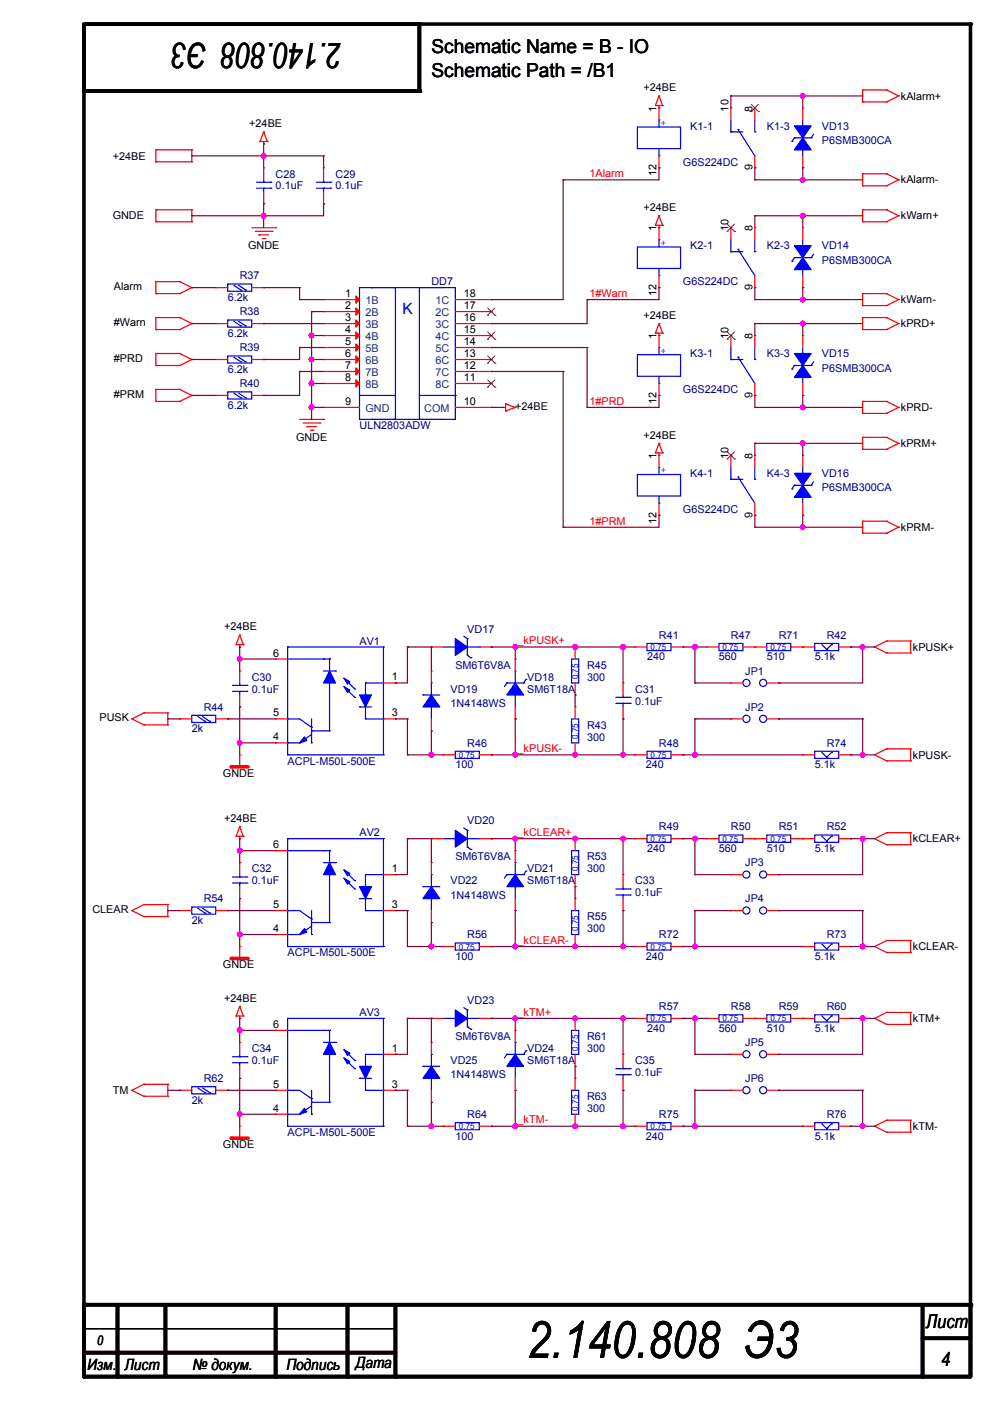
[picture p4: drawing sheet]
<svg xmlns="http://www.w3.org/2000/svg" width="210mm" height="297mm" viewBox="0 0 210 297" stroke-linecap="round" stroke-linejoin="round" font-family="sans-serif">
<defs><g id="words">
<text font-size="10.9" x="111.7" y="287.9">2.140.808 Э3</text>
<text font-size="7.4" x="72.5" y="9" transform="rotate(-180 72.5 9)">2.140.808 Э3</text>
<g font-size="4.1">
<text x="91.5" y="11.3">Schematic Name = B - IO</text>
<text x="91.5" y="16.4">Schematic Path = /B1</text>
<text x="196.4" y="281.6">Лист</text>
<text x="199.6" y="289.5">4</text>
</g>
<text font-size="3.3" fill="#00f" x="85.4" y="66.5">K</text>
<g font-size="3.3">
<text x="18.6" y="290.4">Изм. Лист</text>
<text x="40.9" y="290.4">№ докум.</text>
<text x="60.7" y="290.4">Подпись</text>
<text x="75.5" y="290.1">Дата</text>
</g>
<text font-size="2.8" x="20.6" y="285.1">0</text>
<g font-size="2.3">
<text x="136.4" y="19.3">+24BE</text>
<text x="139.2" y="23.6" transform="rotate(-90 139.2 23.6)">1</text>
<text x="154.4" y="23.6" transform="rotate(-90 154.4 23.6)">10</text>
<text x="159.5" y="23.6" transform="rotate(-90 159.5 23.6)">8</text>
<text x="191" y="21.1">kAlarm+</text>
<text x="52.9" y="27">+24BE</text>
<text x="23.9" y="33.8">+24BE</text>
<text x="139.2" y="37.4" transform="rotate(-90 139.2 37.4)">12</text>
<text x="159.5" y="36.1" transform="rotate(-90 159.5 36.1)">9</text>
<text x="191" y="38.9">kAlarm-</text>
<text x="23.9" y="46.5">GNDE</text>
<text x="136.4" y="44.7">+24BE</text>
<text x="191" y="46.5">kWarn+</text>
<text x="52.6" y="52.9">GNDE</text>
<text x="139.2" y="49" transform="rotate(-90 139.2 49)">1</text>
<text x="154.4" y="49" transform="rotate(-90 154.4 49)">10</text>
<text x="159.5" y="49" transform="rotate(-90 159.5 49)">8</text>
<text x="24.2" y="61.5">Alarm</text>
<text x="73.2" y="65.5">2</text>
<text x="73.2" y="63">1</text>
<text x="98.3" y="65.5">17</text>
<text x="98.3" y="63">18</text>
<text x="139.2" y="62.8" transform="rotate(-90 139.2 62.8)">12</text>
<text x="159.5" y="61.5" transform="rotate(-90 159.5 61.5)">9</text>
<text x="191" y="64.3">kWarn-</text>
<text x="24.2" y="69.1">#Warn</text>
<text x="73.2" y="70.6">4</text>
<text x="73.2" y="68.1">3</text>
<text x="98.3" y="70.6">15</text>
<text x="98.3" y="68.1">16</text>
<text x="136.4" y="67.6">+24BE</text>
<text x="139.2" y="71.9" transform="rotate(-90 139.2 71.9)">1</text>
<text x="154.4" y="71.9" transform="rotate(-90 154.4 71.9)">10</text>
<text x="159.5" y="71.9" transform="rotate(-90 159.5 71.9)">8</text>
<text x="191" y="69.4">kPRD+</text>
<text x="24.2" y="76.7">#PRD</text>
<text x="73.2" y="75.7">6</text>
<text x="73.2" y="73.2">5</text>
<text x="98.3" y="75.7">13</text>
<text x="98.3" y="73.2">14</text>
<text x="73.2" y="78.2">7</text>
<text x="73.2" y="80.8">8</text>
<text x="98.3" y="80.8">11</text>
<text x="98.3" y="78.2">12</text>
<text x="24.2" y="84.4">#PRM</text>
<text x="73.2" y="85.9">9</text>
<text x="98.3" y="85.9">10</text>
<text x="109.2" y="86.9">+24BE</text>
<text x="139.2" y="85.7" transform="rotate(-90 139.2 85.7)">12</text>
<text x="159.5" y="84.4" transform="rotate(-90 159.5 84.4)">9</text>
<text x="191" y="87.2">kPRD-</text>
<text x="62.8" y="93.5">GNDE</text>
<text x="136.4" y="93">+24BE</text>
<text x="191" y="94.8">kPRM+</text>
<text x="139.2" y="97.3" transform="rotate(-90 139.2 97.3)">1</text>
<text x="154.4" y="97.3" transform="rotate(-90 154.4 97.3)">10</text>
<text x="159.5" y="97.3" transform="rotate(-90 159.5 97.3)">8</text>
<text x="139.2" y="111.1" transform="rotate(-90 139.2 111.1)">12</text>
<text x="159.5" y="109.8" transform="rotate(-90 159.5 109.8)">9</text>
<text x="191" y="112.6">kPRM-</text>
<text x="47.5" y="133.6">+24BE</text>
<text x="193.6" y="138">kPUSK+</text>
<text x="57.9" y="139.2">6</text>
<text x="83.1" y="144.3">1</text>
<text x="21.1" y="153">PUSK</text>
<text x="57.9" y="151.9">5</text>
<text x="83.1" y="151.9">3</text>
<text x="57.9" y="157">4</text>
<text x="193.6" y="160.8">kPUSK-</text>
<text x="47.3" y="164.6">GNDE</text>
<text x="47.5" y="174.3">+24BE</text>
<text x="57.9" y="179.8">6</text>
<text x="193.6" y="178.6">kCLEAR+</text>
<text x="83.1" y="184.9">1</text>
<text x="19.6" y="193.6">CLEAR</text>
<text x="57.9" y="192.5">5</text>
<text x="57.9" y="197.6">4</text>
<text x="83.1" y="192.5">3</text>
<text x="193.6" y="201.5">kCLEAR-</text>
<text x="47.3" y="205.3">GNDE</text>
<text x="47.5" y="212.4">+24BE</text>
<text x="57.9" y="217.9">6</text>
<text x="193.6" y="216.7">kTM+</text>
<text x="83.1" y="223">1</text>
<text x="23.9" y="231.9">TM</text>
<text x="57.9" y="230.6">5</text>
<text x="83.1" y="230.6">3</text>
<text x="57.9" y="235.7">4</text>
<text x="193.6" y="239.6">kTM-</text>
<text x="47.3" y="243.4">GNDE</text>
</g>
<g font-size="2.3" fill="#00f">
<text x="140.1" y="25.4" transform="rotate(90 140.1 25.4)">+</text>
<text x="140.1" y="50.8" transform="rotate(90 140.1 50.8)">+</text>
<text x="140.1" y="73.7" transform="rotate(90 140.1 73.7)">+</text>
<text x="140.1" y="99.1" transform="rotate(90 140.1 99.1)">+</text>
</g>
<g font-size="2.3" fill="#000080">
<text x="146.3" y="27.5">K1-1</text>
<text x="162.6" y="27.5">K1-3</text>
<text x="174.3" y="27.5">VD13</text>
<text x="144.8" y="35.1">G6S224DC</text>
<text x="174.3" y="30.5">P6SMB300CA</text>
<text x="58.4" y="37.6">C28</text>
<text x="58.4" y="40.2">0.1uF</text>
<text x="71.1" y="37.6">C29</text>
<text x="71.1" y="40.2">0.1uF</text>
<text x="146.3" y="52.9">K2-1</text>
<text x="162.6" y="52.9">K2-3</text>
<text x="174.3" y="52.9">VD14</text>
<text x="50.8" y="59.2">R37</text>
<text x="174.3" y="55.9">P6SMB300CA</text>
<text x="48.3" y="63.8">6.2k</text>
<text x="91.5" y="60.5">DD7</text>
<text x="144.8" y="60.5">G6S224DC</text>
<text x="48.3" y="71.4">6.2k</text>
<text x="50.8" y="66.8">R38</text>
<text x="50.8" y="74.5">R39</text>
<text x="146.3" y="75.7">K3-1</text>
<text x="162.6" y="75.7">K3-3</text>
<text x="174.3" y="75.7">VD15</text>
<text x="48.3" y="79">6.2k</text>
<text x="50.8" y="82.1">R40</text>
<text x="144.8" y="83.4">G6S224DC</text>
<text x="174.3" y="78.8">P6SMB300CA</text>
<text x="48.3" y="86.7">6.2k</text>
<text x="76.2" y="91">ULN2803ADW</text>
<text x="146.3" y="101.1">K4-1</text>
<text x="162.6" y="101.1">K4-3</text>
<text x="174.3" y="101.1">VD16</text>
<text x="174.3" y="104.2">P6SMB300CA</text>
<text x="144.8" y="108.8">G6S224DC</text>
<text x="76.2" y="136.7">AV1</text>
<text x="99.1" y="134.2">VD17</text>
<text x="139.7" y="135.4">R41</text>
<text x="155" y="135.4">R47</text>
<text x="165.1" y="135.4">R71</text>
<text x="175.3" y="135.4">R42</text>
<text x="96.5" y="141.8">SM6T6V8A</text>
<text x="124.5" y="141.8">R45</text>
<text x="137.2" y="140">240</text>
<text x="152.4" y="140">560</text>
<text x="158" y="143">JP1</text>
<text x="162.6" y="140">510</text>
<text x="172.7" y="140">5.1k</text>
<text x="53.4" y="144.3">C30</text>
<text x="53.4" y="146.9">0.1uF</text>
<text x="95.5" y="146.9">VD19</text>
<text x="95.5" y="149.9">1N4148WS</text>
<text x="111.8" y="144.3">VD18</text>
<text x="111.8" y="146.9">SM6T18A</text>
<text x="124.5" y="144.3">300</text>
<text x="134.6" y="146.9">C31</text>
<text x="134.6" y="149.4">0.1uF</text>
<text x="40.7" y="155.2">2k</text>
<text x="43.2" y="150.7">R44</text>
<text x="124.5" y="154.5">R43</text>
<text x="158" y="150.7">JP2</text>
<text x="99.1" y="158.3">R46</text>
<text x="124.5" y="157">300</text>
<text x="139.7" y="158.3">R48</text>
<text x="175.3" y="158.3">R74</text>
<text x="61" y="162.1">ACPL-M50L-500E</text>
<text x="96.5" y="162.9">100</text>
<text x="136.9" y="162.9">240</text>
<text x="172.7" y="162.9">5.1k</text>
<text x="76.2" y="177.3">AV2</text>
<text x="99.1" y="174.8">VD20</text>
<text x="139.7" y="176.1">R49</text>
<text x="155" y="176.1">R50</text>
<text x="165.1" y="176.1">R51</text>
<text x="175.3" y="176.1">R52</text>
<text x="53.4" y="185">C32</text>
<text x="96.5" y="182.4">SM6T6V8A</text>
<text x="111.8" y="185">VD21</text>
<text x="124.5" y="182.4">R53</text>
<text x="124.5" y="185">300</text>
<text x="137.2" y="180.6">240</text>
<text x="152.4" y="180.6">560</text>
<text x="158" y="183.7">JP3</text>
<text x="162.6" y="180.6">510</text>
<text x="172.7" y="180.6">5.1k</text>
<text x="43.2" y="191.3">R54</text>
<text x="53.4" y="187.5">0.1uF</text>
<text x="95.5" y="187.5">VD22</text>
<text x="95.5" y="190.5">1N4148WS</text>
<text x="111.8" y="187.5">SM6T18A</text>
<text x="134.6" y="187.5">C33</text>
<text x="134.6" y="190">0.1uF</text>
<text x="158" y="191.3">JP4</text>
<text x="40.7" y="195.9">2k</text>
<text x="124.5" y="195.1">R55</text>
<text x="124.5" y="197.7">300</text>
<text x="61" y="202.7">ACPL-M50L-500E</text>
<text x="96.5" y="203.5">100</text>
<text x="99.1" y="198.9">R56</text>
<text x="136.9" y="203.5">240</text>
<text x="139.7" y="198.9">R72</text>
<text x="172.7" y="203.5">5.1k</text>
<text x="175.3" y="198.9">R73</text>
<text x="76.2" y="215.4">AV3</text>
<text x="99.1" y="212.9">VD23</text>
<text x="139.7" y="214.2">R57</text>
<text x="155" y="214.2">R58</text>
<text x="165.1" y="214.2">R59</text>
<text x="175.3" y="214.2">R60</text>
<text x="96.5" y="220.5">SM6T6V8A</text>
<text x="124.5" y="220.5">R61</text>
<text x="137.2" y="218.7">240</text>
<text x="152.4" y="218.7">560</text>
<text x="158" y="221.8">JP5</text>
<text x="162.6" y="218.7">510</text>
<text x="172.7" y="218.7">5.1k</text>
<text x="53.4" y="223.1">C34</text>
<text x="53.4" y="225.6">0.1uF</text>
<text x="95.5" y="225.6">VD25</text>
<text x="111.8" y="223.1">VD24</text>
<text x="111.8" y="225.6">SM6T18A</text>
<text x="124.5" y="223.1">300</text>
<text x="134.6" y="225.6">C35</text>
<text x="40.7" y="234">2k</text>
<text x="43.2" y="229.4">R62</text>
<text x="95.5" y="228.6">1N4148WS</text>
<text x="124.5" y="233.2">R63</text>
<text x="134.6" y="228.1">0.1uF</text>
<text x="158" y="229.4">JP6</text>
<text x="99.1" y="237">R64</text>
<text x="124.5" y="235.8">300</text>
<text x="139.7" y="237">R75</text>
<text x="175.3" y="237">R76</text>
<text x="61" y="240.8">ACPL-M50L-500E</text>
<text x="96.5" y="241.6">100</text>
<text x="136.9" y="241.6">240</text>
<text x="172.7" y="241.6">5.1k</text>
</g>
<g font-size="2.3" fill="#f00">
<text x="125" y="37.6">1Alarm</text>
<text x="125" y="63">1#Warn</text>
<text x="125" y="85.9">1#PRD</text>
<text x="125" y="111.3">1#PRM</text>
<text x="109.7" y="136.6">_kPUSK+</text>
<text x="109.7" y="159.4">_kPUSK-</text>
<text x="109.7" y="177.2">_kCLEAR+</text>
<text x="109.7" y="200.1">_kCLEAR-</text>
<text x="109.7" y="215.3">_kTM+</text>
<text x="109.7" y="238.2">_kTM-</text>
</g>
<g font-size="2.3" fill="#004080">
<text x="77.5" y="64.6">1B</text>
<text x="92.4" y="64.6">1C</text>
<text x="77.5" y="67.1">2B</text>
<text x="77.5" y="69.6">3B</text>
<text x="92.4" y="69.6">3C</text>
<text x="92.4" y="67.1">2C</text>
<text x="77.5" y="72.2">4B</text>
<text x="77.5" y="77.3">6B</text>
<text x="77.5" y="74.7">5B</text>
<text x="92.4" y="77.3">6C</text>
<text x="92.4" y="74.7">5C</text>
<text x="92.4" y="72.2">4C</text>
<text x="77.5" y="79.8">7B</text>
<text x="77.5" y="82.3">8B</text>
<text x="92.4" y="82.3">8C</text>
<text x="92.4" y="79.8">7C</text>
<text x="77.5" y="87.4">GND</text>
<text x="90" y="87.4">COM</text>
</g>
<g font-size="1.8" fill="#00f">
<text x="137.9" y="137.8">0.75</text>
<text x="153.2" y="137.8">0.75</text>
<text x="163.3" y="137.8">0.75</text>
<text x="122.6" y="144" transform="rotate(-90 122.6 144)">0.75</text>
<text x="97.3" y="160.7">0.75</text>
<text x="122.6" y="156.7" transform="rotate(-90 122.6 156.7)">0.75</text>
<text x="137.9" y="160.7">0.75</text>
<text x="137.9" y="178.5">0.75</text>
<text x="153.2" y="178.5">0.75</text>
<text x="163.3" y="178.5">0.75</text>
<text x="122.6" y="184.7" transform="rotate(-90 122.6 184.7)">0.75</text>
<text x="122.6" y="197.4" transform="rotate(-90 122.6 197.4)">0.75</text>
<text x="97.3" y="201.3">0.75</text>
<text x="137.9" y="201.3">0.75</text>
<text x="137.9" y="216.6">0.75</text>
<text x="153.2" y="216.6">0.75</text>
<text x="163.3" y="216.6">0.75</text>
<text x="122.6" y="222.8" transform="rotate(-90 122.6 222.8)">0.75</text>
<text x="97.3" y="239.4">0.75</text>
<text x="122.6" y="235.5" transform="rotate(-90 122.6 235.5)">0.75</text>
<text x="137.9" y="239.4">0.75</text>
</g>
</g></defs>
<path d="M17.8 17.8v259.1M88.9 5.1h116.9v271.8" fill="none" stroke="#000" stroke-width=".76"/>
<g fill="#000">
<circle cx="205.8" cy="5.1" r=".38"/>
<circle cx="17.8" cy="276.9" r=".38"/>
<circle cx="205.8" cy="276.9" r=".38"/>
</g>
<g fill="none" stroke="#f00" stroke-width=".25">
<path d="M182.9 19.1h.1M182.9 19.1v2.5M182.9 19.1h5.1M188 19.1h.1M188 19.1l2.5 1.2M33 34.3h.1M33 31.8h.1M33 31.8v2.5M33 31.8h7.7M33 34.3h7.7M40.7 31.8h.1M40.7 34.3h.1"/>
<path d="M40.7 31.8v2.5M55.1 30h.1M55.1 30h1.6M55.9 30.5h.1M55.9 28h.1M55.9 30v.5M55.9 28l-.8 2M55.9 28l.8 2M56.7 30h.1M139 22.4h.1M139 22.4h1.5M139.7 22.9h.1"/>
<path d="M139.7 20.3h.1M139.7 22.4v.5M139.7 20.3l-.7 2.1M139.7 20.3l.8 2.1M140.5 22.4h.1M182.9 21.6h.1M182.9 39.4h.1M182.9 36.9h.1M182.9 36.9v2.5M182.9 21.6h5.1M182.9 36.9h5.1M182.9 39.4h5.1"/>
<path d="M188 21.6h.1M188 36.9h.1M188 39.4h.1M188 36.9l2.5 1.2M190.5 20.3h.1M190.5 38.1h.1M190.5 20.3l-2.5 1.3M190.5 38.1l-2.5 1.3M33 59.7h.1M33 47h.1M33 44.5h.1M33 44.5v2.5"/>
<path d="M33 59.7v2.6M33 59.7h5.1M33 44.5h7.7M33 47h7.7M38.1 59.7h.1M38.1 59.7l2.6 1.3M40.7 44.5h.1M40.7 47h.1M40.7 44.5v2.5M53.4 48.3h5M54.1 49h3.6M54.9 49.8h.1"/>
<path d="M54.9 49.8h2M55.6 50.6h.6M56.2 50.6h.1M57.7 49h.1M58.4 48.3h.1M139 47.8h.1M139 47.8h1.5M139.7 48.3h.1M139.7 45.7h.1M139.7 47.8v.5M139.7 45.7l-.7 2.1M139.7 45.7l.8 2.1"/>
<path d="M140.5 47.8h.1M182.9 47h.1M182.9 44.5h.1M182.9 44.5v2.5M182.9 44.5h5.1M182.9 47h5.1M188 44.5h.1M188 47h.1M188 44.5l2.5 1.2M190.5 45.7h.1M190.5 45.7l-2.5 1.3M33 77.5h.1"/>
<path d="M33 75h.1M33 69.9h.1M33 67.3h.1M33 62.3h.1M33 67.3v2.6M33 75v2.5M33 77.5h5.1M33 75h5.1M33 69.9h5.1M33 67.3h5.1M33 62.3h5.1M38.1 77.5h.1"/>
<path d="M38.1 75h.1M38.1 69.9h.1M38.1 67.3h.1M38.1 62.3h.1M38.1 75l2.6 1.2M38.1 67.3l2.6 1.3M40.7 76.2h.1M40.7 68.6h.1M40.7 61h.1M40.7 76.2l-2.6 1.3M40.7 68.6l-2.6 1.3M40.7 61l-2.6 1.3"/>
<path d="M139 70.6h.1M139 70.6h1.5M139.7 71.1h.1M139.7 68.6h.1M139.7 70.6v.5M139.7 68.6l-.7 2M139.7 68.6l.8 2M140.5 70.6h.1M182.9 64.8h.1M182.9 62.3h.1M182.9 69.9h.1M182.9 67.3h.1"/>
<path d="M182.9 69.9h5.1M182.9 67.3h5.1M182.9 62.3h5.1M182.9 62.3v2.5M182.9 67.3v2.6M182.9 64.8h5.1M188 62.3h.1M188 64.8h.1M188 67.3h.1M188 69.9h.1M188 62.3l2.5 1.2M188 67.3l2.5 1.3"/>
<path d="M190.5 63.5h.1M190.5 68.6h.1M190.5 63.5l-2.5 1.3M190.5 68.6l-2.5 1.3M33 85.1h.1M33 82.6h.1M33 85.1h5.1M33 82.6v2.5M33 82.6h5.1M38.1 85.1h.1M38.1 82.6h.1M38.1 82.6l2.6 1.2"/>
<path d="M40.7 83.8h.1M40.7 83.8l-2.6 1.3M63.5 88.9h5.1M64.3 89.7h3.5M65 90.4h.1M65 90.4h2.1M65.8 91.2h.5M66.3 91.2h.1M67.8 89.7h.1M68.6 88.9h.1M106.7 86.4h.1M106.7 86.4h.5"/>
<path d="M107.2 85.6h.1M107.2 87.1h.1M107.2 85.6v1.5M107.2 85.6l2 .8M109.2 86.4h.1M109.2 86.4l-2 .7M139 96h.1M139 96h1.5M139.7 96.5h.1M139.7 94h.1M139.7 96v.5M139.7 94l-.7 2"/>
<path d="M139.7 94l.8 2M140.5 96h.1M182.9 95.3h.1M182.9 92.7h.1M182.9 87.7h.1M182.9 85.1h.1M182.9 85.1h5.1M182.9 92.7h5.1M182.9 95.3h5.1M182.9 85.1v2.6M182.9 92.7v2.6M182.9 87.7h5.1"/>
<path d="M188 92.7h.1M188 95.3h.1M188 85.1h.1M188 87.7h.1M188 92.7l2.5 1.3M188 85.1l2.5 1.3M190.5 94h.1M190.5 86.4h.1M190.5 94l-2.5 1.3M190.5 86.4l-2.5 1.3M182.9 113.1h.1M182.9 110.5h.1"/>
<path d="M182.9 110.5v2.6M182.9 110.5h5.1M182.9 113.1h5.1M188 110.5h.1M188 113.1h.1M188 110.5l2.5 1.3M190.5 111.8h.1M190.5 111.8l-2.5 1.3M50.1 136.7h.1M50.1 136.7h1.5M50.8 137.2h.1M50.8 134.6h.1"/>
<path d="M50.8 136.7v.5M50.8 134.6l-.7 2.1M50.8 134.6l.8 2.1M51.6 136.7h.1M185.4 137.2h.1M185.4 137.2l2.6 1.3M188 135.9h.1M188 138.5h.1M188 135.9l-2.6 1.3M188 135.9h5.1M188 138.5h5.1M193.1 135.9h.1"/>
<path d="M193.1 138.5h.1M193.1 135.9v2.6M28 152.4h.1M28 152.4l2.5 1.3M30.5 153.7h.1M30.5 151.2h.1M30.5 153.7h5.1M30.5 151.2l-2.5 1.2M30.5 151.2h5.1M35.6 151.2h.1M35.6 153.7h.1M35.6 151.2v2.5"/>
<path d="M188 158.8h.1M188 158.8l-2.6 1.2M188 158.8h5.1M193.1 158.8h.1M193.1 158.8v2.5M50.8 160h.1M50.8 160v2.6M185.4 160h.1M185.4 177.8h.1M185.4 160l2.6 1.3M185.4 177.8l2.6 1.3M188 161.3h.1"/>
<path d="M188 176.6h.1M188 179.1h.1M188 161.3h5.1M188 176.6l-2.6 1.2M188 176.6h5.1M188 179.1h5.1M193.1 161.3h.1M193.1 176.6h.1M193.1 179.1h.1M193.1 176.6v2.5M28 193.1h.1M28 193.1l2.5 1.2"/>
<path d="M30.5 194.3h.1M30.5 191.8h.1M30.5 194.3h5.1M30.5 191.8l-2.5 1.3M30.5 191.8h5.1M35.6 191.8h.1M35.6 194.3h.1M35.6 191.8v2.5M188 199.4h.1M188 199.4l-2.6 1.3M188 199.4h5.1M193.1 199.4h.1"/>
<path d="M193.1 199.4v2.6M185.4 200.7h.1M185.4 215.9h.1M185.4 200.7l2.6 1.3M185.4 215.9l2.6 1.3M188 202h.1M188 214.7h.1M188 217.2h.1M188 202h5.1M188 214.7l-2.6 1.2M188 214.7h5.1M188 217.2h5.1"/>
<path d="M193.1 202h.1M193.1 214.7h.1M193.1 217.2h.1M193.1 214.7v2.5M28 231.2h.1M28 231.2l2.5 1.2M30.5 232.4h.1M30.5 229.9h.1M30.5 232.4h5.1M30.5 229.9l-2.5 1.3M30.5 229.9h5.1M35.6 229.9h.1"/>
<path d="M35.6 232.4h.1M35.6 229.9v2.5M185.4 238.8h.1M185.4 238.8l2.6 1.3M188 237.5h.1M188 237.5l-2.6 1.3M188 237.5h5.1M193.1 237.5h.1M193.1 237.5v2.6M188 240.1h.1M188 240.1h5.1M193.1 240.1h.1"/>
</g>
<path d="M49 162.6h3.6" fill="none" stroke="#f00" stroke-width=".76"/>
<circle cx="49" cy="162.6" r=".38" fill="#f00"/>
<path d="M50.8 200.7h.1M50.8 200.7v2.5" fill="none" stroke="#f00" stroke-width=".25"/>
<path d="M49 203.2h3.6" fill="none" stroke="#f00" stroke-width=".76"/>
<circle cx="49" cy="203.2" r=".38" fill="#f00"/>
<path d="M50.1 177.3h.1M50.1 177.3h1.5M50.8 177.8h.1M50.8 175.3h.1M50.8 177.3v.5M50.8 175.3l-.7 2M50.8 175.3l.8 2M51.6 177.3h.1M50.8 238.8h.1M50.8 238.8v2.5" fill="none" stroke="#f00" stroke-width=".25"/>
<path d="M49 241.3h3.6" fill="none" stroke="#f00" stroke-width=".76"/>
<circle cx="49" cy="241.3" r=".38" fill="#f00"/>
<path d="M50.1 215.4h.1M50.1 215.4h1.5M50.8 215.9h.1M50.8 213.4h.1M50.8 215.4v.5M50.8 213.4l-.7 2M50.8 213.4l.8 2M51.6 215.4h.1" fill="none" stroke="#f00" stroke-width=".25"/>
<path d="M17.8 5.1h71.1v14.2h-71.1v-13.9M17.8 276.6v15.3h188v-15.3h-187.7M24.9 276.6v15.3M35.1 276.6v15M58.4 276.6v15.3M73.7 276.6v15.3M83.8 276.6v15.3M195.6 276.6v15.3M17.8 286.8h66M195.6 283.7h10.2" fill="none" stroke="#000" stroke-width=".76"/>
<g fill="#000">
<circle cx="17.8" cy="19.3" r=".38"/>
<circle cx="88.9" cy="5.1" r=".38"/>
<circle cx="88.9" cy="19.3" r=".38"/>
<circle cx="17.8" cy="276.6" r=".38"/>
<circle cx="18.1" cy="276.6" r=".38"/>
<circle cx="205.8" cy="276.6" r=".38"/>
<circle cx="17.8" cy="291.9" r=".38"/>
<circle cx="17.8" cy="286.8" r=".38"/>
<circle cx="24.9" cy="291.9" r=".38"/>
<circle cx="35.1" cy="291.6" r=".38"/>
<circle cx="58.4" cy="291.9" r=".38"/>
<circle cx="73.7" cy="291.9" r=".38"/>
<circle cx="83.8" cy="291.9" r=".38"/>
<circle cx="195.6" cy="283.7" r=".38"/>
<circle cx="195.6" cy="291.9" r=".38"/>
</g>
<path d="M17.8 277.4h.1M17.8 276.9v.5M17.8 281.7h.1M17.8 281.7h66" fill="none" stroke="#000" stroke-width=".25"/>
<path d="M76.2 226.1h2.6l-1.3 2.5z" fill="#00f"/>
<g fill="none" stroke="#00f" stroke-width=".25">
<path d="M61 236.2h.1M61 236.2h2.5M63.5 236.2h.1M63.5 231.2l2.6 1.7M66.1 236.2h.1M66.1 232.9h.1M66.1 231.2v5M66.1 234.5l-2.6 1.7M76.2 226.1h2.6l-1.3 2.5zM76.2 228.6h.1M76.2 228.6h2.6M77.5 223.5h.1"/>
<path d="M77.5 226.1h.1M77.5 231.2h.1M77.5 223.5h3.8M77.5 223.5v2.6M77.5 228.6v2.6M77.5 231.2h3.8M81.3 231.2h.1"/>
</g>
<path d="M72.9 224.3l1.3 .8-.5 .5z" fill="#00f"/>
<path d="M72.9 224.3l1.3 .8-.5 .5z" fill="none" stroke="#00f" stroke-width=".25"/>
<path d="M72.9 222.5l1.3 .8-.5 .5z" fill="#00f"/>
<path d="M61 215.9h.1M61 215.9v22.9M61 215.9h20.3M81.3 215.9h.1M81.3 215.9v22.9M61 238.8h.1M61 238.8h20.3M72.9 222.5l1.3 .8-.5 .5zM81.3 238.8h.1" fill="none" stroke="#00f" stroke-width=".25"/>
<path d="M69.9 221l1.2 2.5h-2.5z" fill="#00f"/>
<path d="M61 218.5h8.9M68.6 218.5h.1M69.9 218.5h.1M69.9 218.5v2.5M61 231.2h.1M61 231.2h2.5M68.6 221h2.5M69.9 221l1.2 2.5h-2.5zM71.1 221h.1M72.9 222.5l2.3 2.3M75.2 224.8h.1" fill="none" stroke="#00f" stroke-width=".25"/>
<path d="M64.5 235l.5 .7-1.5 .5z" fill="#00f"/>
<g fill="none" stroke="#00f" stroke-width=".25">
<path d="M48.3 75.5h5.1v1.5h-5.1zM49.6 75.7l1.5 1M50.6 75.7l1.5 1M51.1 76.7h.1M52.1 76.7h.1M155 76.2h.1M155 73.7v2.5M155 76.2h2.5M156.5 75.7h.1M156.5 75.7l3.5 5.6M160 76.2h.1M160 73.7v2.5"/>
<path d="M137.2 215.2h5.1v1.5h-5.1zM64.5 235l.5 .7-1.5 .5zM66.1 233.7h.1M66.1 233.7h3.8M69.9 233.7h.1M69.9 223.5v10.2M72.9 224.3l2.3 2.3M75.2 226.6h.1M107.5 223.5h3.5M109.2 226.1h.1M109.2 221h.1M109.2 221v2.5"/>
<path d="M109.2 226.1v2.5M111 223.5h.1M137.2 238h5.1v1.5h-5.1z"/>
</g>
<g fill="none" stroke="#f00" stroke-width=".25">
<path d="M45.7 76.2h.1M45.7 76.2h2.6M53.4 76.2h2.5M55.9 76.2h.1M155 71.1h.1M155 71.1v2.6M160 71.1h.1M160 71.1v2.6M160 83.8h.1M160 81.3v2.5M58.4 218.5h.1M58.4 218.5h2.6"/>
<path d="M134.6 215.9h.1M134.6 215.9h2.6M142.3 215.9h2.5M144.8 215.9h.1M58.4 231.2h.1M58.4 236.2h.1M58.4 231.2h2.6M58.4 236.2h2.6M81.3 231.2h2.5M81.3 223.5h2.5M83.8 231.2h.1M83.8 223.5h.1"/>
<path d="M134.6 238.8h.1M134.6 238.8h2.6M142.3 238.8h2.5M144.8 238.8h.1"/>
</g>
<path d="M154.2 71.9h.1M154.2 70.4l1.5 1.5M155.7 70.4l-1.5 1.5M155.7 71.9h.1" fill="none" stroke="#804000" stroke-width=".21"/>
<path d="M109.2 223.5l1.8 2.6h-3.5z" fill-rule="evenodd" fill="#00f"/>
<g fill="none" stroke="#00f" stroke-width=".25">
<path d="M48.3 67.8h5.1v1.6h-5.1zM48.3 60.2h5.1v1.5h-5.1zM49.6 68.1l1.5 1M49.6 60.5l1.5 1M50.6 68.1l1.5 1M50.6 60.5l1.5 1M51.1 69.1h.1M51.1 61.5h.1M52.1 69.1h.1M52.1 61.5h.1M89.7 188h.1M89.7 188h3.5"/>
<path d="M91.5 190.5h.1M91.5 185.4h.1M91.5 185.4v2.6M91.5 190.5v2.6M152.4 215.2h5.1v1.5h-5.1zM107.5 223.5h.1M107.5 223.5l-.5 .8M109.2 223.5l1.8 2.6h-3.5zM111.5 222.8h.1M111.5 222.8l-.5 .7M172.7 238h5.1v1.5h-5.1zM174.3 238.3l1 1"/>
<path d="M175.3 239.3h.1M176.3 238.3h.1M176.3 238.3l-1 1"/>
</g>
<g fill="none" stroke="#f00" stroke-width=".25">
<path d="M45.7 68.6h.1M45.7 61h.1M45.7 68.6h2.6M45.7 61h2.6M53.4 68.6h2.5M53.4 61h2.5M55.9 68.6h.1M55.9 61h.1M109.2 218.5h.1M109.2 218.5v2.5M149.9 215.9h.1M149.9 215.9h2.5"/>
<path d="M157.5 215.9h2.5M160 215.9h.1M109.2 231.2h.1M109.2 228.6v2.6M170.2 238.8h.1M170.2 238.8h2.5M177.8 238.8h2.6M180.4 238.8h.1"/>
</g>
<path d="M91.5 188l1.7 2.5h-3.5z" fill-rule="evenodd" fill="#00f"/>
<g fill="none" stroke="#00f" stroke-width=".25">
<path d="M94 137.2h2.5M96.5 137.2h.1M99.1 139h.1M99.1 135.4v3.6M99.1 137.2h2.5M101.6 137.2h.1M121.2 139.7h1.5v5.1h-1.5zM162.6 136.4h5.1v1.5h-5.1zM49.3 146.6h3M49.3 145.3h3M50.8 145.3h.1M50.8 146.6h.1"/>
<path d="M50.8 144.8v.5M50.8 146.6v.7M52.3 146.6h.1M52.3 145.3h.1M137.2 159.3h5.1v1.5h-5.1zM152.4 177.1h5.1v1.5h-5.1zM91.5 188l1.7 2.5h-3.5zM137.2 199.9h5.1v1.5h-5.1zM121.2 218.5h1.5v5h-1.5z"/>
<circle cx="158.2" cy="152.4" r=".76"/>
<circle cx="161.8" cy="152.4" r=".76"/>
<circle cx="158.2" cy="185.4" r=".76"/>
<circle cx="161.8" cy="185.4" r=".76"/>
</g>
<g fill="none" stroke="#f00" stroke-width=".25">
<path d="M121.9 137.2h.1M121.9 137.2v2.5M160 137.2h.1M160 137.2h2.6M167.7 137.2h2.5M170.2 137.2h.1M50.8 142.3h.1M50.8 149.9h.1M50.8 142.3v2.5M50.8 147.3v2.6M121.9 147.3h.1M121.9 144.8v2.5"/>
<path d="M155 152.4h.1M155 152.4h2.5M162.6 152.4h2.5M165.1 152.4h.1M134.6 160h.1M134.6 160h2.6M142.3 160h2.5M144.8 160h.1M149.9 177.8h.1M149.9 177.8h2.5M157.5 177.8h2.5M160 177.8h.1"/>
<path d="M91.5 182.9h.1M91.5 195.6h.1M91.5 182.9v2.5M91.5 193.1v2.5M155 185.4h.1M155 185.4h2.5M162.6 185.4h2.5M165.1 185.4h.1M121.9 215.9h.1M121.9 215.9v2.6M134.6 200.7h.1M134.6 200.7h2.6"/>
<path d="M142.3 200.7h2.5M144.8 200.7h.1M121.9 226.1h.1M121.9 223.5v2.6"/>
</g>
<path d="M96.5 135.4l2.6 1.8-2.6 1.8z" fill-rule="evenodd" fill="#00f"/>
<g fill="none" stroke="#00f" stroke-width=".25">
<path d="M76.2 61h7.6v27.9h-7.6zM78.8 61h.1M78.8 61h15.2M88.9 61h7.6v27.9h-7.6zM76.2 83.8h.1M76.2 83.8h7.6M78.8 88.9h.1M78.8 88.9h15.2M88.9 83.8h7.6M96.5 83.8h.1M96.5 135.4l2.6 1.8-2.6 1.8zM98.3 134.9l.8 .5"/>
<path d="M99.1 135.4h.1M99.1 139l.7 .5M99.8 139.5h.1M49.3 225.3h3M49.3 224h3M50.8 224h.1M50.8 225.3h.1M50.8 223.5v.5M50.8 225.3v.8M52.3 225.3h.1M52.3 224h.1"/>
</g>
<path d="M91.5 137.2h.1M91.5 137.2h2.5M101.6 137.2h2.6M104.2 137.2h.1M50.8 221h.1M50.8 228.6h.1M50.8 221v2.5M50.8 226.1v2.5" fill="none" stroke="#f00" stroke-width=".25"/>
<path d="M75.5 65.3l.7 .8-.7 .7z" fill="#f00"/>
<path d="M68.6 66.1h.1M68.6 66.1h7.6M75.5 65.3l.7 .8-.7 .7z" fill="none" stroke="#f00" stroke-width=".25"/>
<path d="M75.5 78l.7 .8-.7 .7z" fill="#f00"/>
<path d="M68.6 78.8h.1M68.6 78.8h7.6M75.5 78l.7 .8-.7 .7z" fill="none" stroke="#f00" stroke-width=".25"/>
<path d="M75.5 80.5l.7 .8-.7 .8z" fill="#f00"/>
<path d="M68.6 81.3h.1M68.6 81.3h7.6M75.5 80.5l.7 .8-.7 .8z" fill="none" stroke="#f00" stroke-width=".25"/>
<path d="M75.5 70.4l.7 .7-.7 .8z" fill="#f00"/>
<path d="M68.6 71.1h.1M68.6 71.1h7.6M75.5 70.4l.7 .7-.7 .8z" fill="none" stroke="#f00" stroke-width=".25"/>
<path d="M75.5 75.5l.7 .7-.7 .8z" fill="#f00"/>
<path d="M68.6 76.2h.1M68.6 76.2h7.6M75.5 75.5l.7 .7-.7 .8z" fill="none" stroke="#f00" stroke-width=".25"/>
<path d="M75.5 67.8l.7 .8-.7 .8z" fill="#f00"/>
<path d="M68.6 68.6h.1M68.6 68.6h7.6M75.5 67.8l.7 .8-.7 .8z" fill="none" stroke="#f00" stroke-width=".25"/>
<path d="M75.5 72.9l.7 .8-.7 .7z" fill="#f00"/>
<path d="M68.6 73.7h.1M68.6 73.7h7.6M75.5 72.9l.7 .8-.7 .7z" fill="none" stroke="#f00" stroke-width=".25"/>
<path d="M75.5 62.8l.7 .7-.7 .8z" fill="#f00"/>
<g fill="none" stroke="#f00" stroke-width=".25">
<path d="M68.6 63.5h.1M68.6 63.5h7.6M75.5 62.8l.7 .7-.7 .8zM96.5 63.5h7.7M96.5 78.8h7.7M96.5 76.2h7.7M96.5 73.7h7.7M96.5 71.1h7.7M96.5 68.6h7.7M96.5 66.1h7.7M104.2 78.8h.1M104.2 76.2h.1"/>
<path d="M104.2 73.7h.1M104.2 71.1h.1M104.2 68.6h.1M104.2 66.1h.1M104.2 63.5h.1M45.7 83.8h.1M45.7 83.8h2.6M53.4 83.8h2.5M55.9 83.8h.1M68.6 86.4h.1M68.6 86.4h7.6M96.5 86.4h7.7"/>
<path d="M96.5 81.3h7.7M104.2 86.4h.1M104.2 81.3h.1"/>
</g>
<g fill="none" stroke="#804000" stroke-width=".21">
<path d="M103.4 77h.1M103.4 71.9h.1M103.4 66.8h.1M103.4 75.5l1.5 1.5M103.4 70.4l1.5 1.5M103.4 65.3l1.5 1.5M104.9 75.5l-1.5 1.5M104.9 70.4l-1.5 1.5M104.9 65.3l-1.5 1.5M104.9 77h.1M104.9 71.9h.1M104.9 66.8h.1"/>
<path d="M103.4 82.1h.1M103.4 80.5l1.5 1.6M104.9 80.5l-1.5 1.6M104.9 82.1h.1"/>
</g>
<path d="M48.3 83.1h5.1v1.5h-5.1zM49.6 83.3l1.5 1M50.6 83.3l1.5 1M51.1 84.3h.1M52.1 84.3h.1" fill="none" stroke="#00f" stroke-width=".25"/>
<path d="M76.2 147.3h2.6l-1.3 2.6z" fill="#00f"/>
<g fill="none" stroke="#00f" stroke-width=".25">
<path d="M61 157.5h.1M61 157.5h2.5M63.5 157.5h.1M63.5 152.4l2.6 1.8M66.1 157.5h.1M66.1 154.2h.1M66.1 152.4v5.1M66.1 155.7l-2.6 1.8M76.2 147.3h2.6l-1.3 2.6zM76.2 149.9h.1M76.2 149.9h2.6M77.5 144.8h.1"/>
<path d="M77.5 147.3h.1M77.5 152.4h.1M77.5 144.8h3.8M77.5 144.8v2.5M77.5 149.9v2.5M77.5 152.4h3.8M81.3 152.4h.1"/>
</g>
<path d="M72.9 145.6l1.3 .7-.5 .5z" fill="#00f"/>
<path d="M72.9 145.6l1.3 .7-.5 .5z" fill="none" stroke="#00f" stroke-width=".25"/>
<path d="M72.9 143.8l1.3 .7-.5 .6z" fill="#00f"/>
<path d="M61 137.2h.1M61 137.2v22.8M61 137.2h20.3M81.3 137.2h.1M81.3 137.2v22.8M72.9 143.8l1.3 .7-.5 .6zM61 160h.1M61 160h20.3M81.3 160h.1" fill="none" stroke="#00f" stroke-width=".25"/>
<path d="M69.9 142.3l1.2 2.5h-2.5z" fill="#00f"/>
<path d="M61 139.7h8.9M68.6 139.7h.1M69.9 139.7h.1M69.9 139.7v2.6M61 152.4h.1M61 152.4h2.5M68.6 142.3h2.5M69.9 142.3l1.2 2.5h-2.5zM71.1 142.3h.1M72.9 143.8l2.3 2.3M75.2 146.1h.1" fill="none" stroke="#00f" stroke-width=".25"/>
<path d="M64.5 156.2l.5 .8-1.5 .5z" fill="#00f"/>
<g fill="none" stroke="#00f" stroke-width=".25">
<path d="M135.1 75.2h9.2v4.6h-9.2zM139.7 73.7h.1M139.7 73.7v1.5M139.7 79.8v1.5M139.7 81.3h.1M64.5 156.2l.5 .8-1.5 .5zM66.1 155h.1M66.1 155h3.8M69.9 155h.1M69.9 144.8v10.2M72.9 145.6l2.3 2.2M75.2 147.8h.1"/>
<path d="M94 177.8h2.5M96.5 177.8h.1M99.1 179.6h.1M99.1 176v3.6M99.1 177.8h2.5M101.6 177.8h.1M172.7 177.1h5.1v1.5h-5.1zM174.3 177.3l1 1M175.3 178.3h.1M176.3 177.3h.1M176.3 177.3l-1 1M121.2 231.2h1.5v5h-1.5z"/>
</g>
<g fill="none" stroke="#f00" stroke-width=".25">
<path d="M139.7 71.1h.1M139.7 71.1v2.6M139.7 83.8h.1M139.7 81.3v2.5M58.4 139.7h.1M58.4 139.7h2.6M58.4 152.4h.1M58.4 157.5h.1M58.4 152.4h2.6M58.4 157.5h2.6M81.3 152.4h2.5M81.3 144.8h2.5"/>
<path d="M83.8 152.4h.1M83.8 144.8h.1M170.2 177.8h.1M170.2 177.8h2.5M177.8 177.8h2.6M180.4 177.8h.1M121.9 238.8h.1M121.9 228.6h.1M121.9 228.6v2.6M121.9 236.2v2.6"/>
</g>
<path d="M96.5 176l2.6 1.8-2.6 1.8z" fill-rule="evenodd" fill="#00f"/>
<path d="M96.5 176l2.6 1.8-2.6 1.8zM98.3 175.5l.8 .5M99.1 176h.1M99.1 179.6l.7 .5M137.2 177.1h5.1v1.5h-5.1zM99.8 180.1h.1M172.7 215.2h5.1v1.5h-5.1zM174.3 215.4l1 1M175.3 216.4h.1M176.3 215.4h.1M176.3 215.4l-1 1" fill="none" stroke="#00f" stroke-width=".25"/>
<path d="M91.5 177.8h.1M91.5 177.8h2.5M101.6 177.8h2.6M104.2 177.8h.1M134.6 177.8h.1M134.6 177.8h2.6M142.3 177.8h2.5M144.8 177.8h.1M170.2 215.9h.1M170.2 215.9h2.5M177.8 215.9h2.6M180.4 215.9h.1" fill="none" stroke="#f00" stroke-width=".25"/>
<path d="M168.4 75h3.6l-1.8 2.5z" fill-rule="evenodd" fill="#00f"/>
<path d="M168.4 75h3.6l-1.8 2.5zM168.4 77.5h.1M168.4 77.5h3.6" fill="none" stroke="#00f" stroke-width=".25"/>
<path d="M170.2 77.5l1.8 2.5h-3.6z" fill-rule="evenodd" fill="#00f"/>
<g fill="none" stroke="#00f" stroke-width=".25">
<path d="M167.9 78.3h.1M168.4 77.5l-.5 .8M170.2 77.5l1.8 2.5h-3.6zM170.2 75h.1M170.2 73.7v1.3M172 77.5h.1M172.5 76.7l-.5 .8M170.2 80h.1M170.2 80v1.3M121.2 152.4h1.5v5.1h-1.5zM107.5 185.4h3.5M109.2 188h.1"/>
<path d="M109.2 182.9h.1M109.2 182.9v2.5M109.2 188v2.5M111 185.4h.1M172.7 199.9h5.1v1.5h-5.1zM174.3 200.2l1 1M175.3 201.2h.1M176.3 200.2h.1M176.3 200.2l-1 1M96.5 238h5.1v1.5h-5.1z"/>
</g>
<g fill="none" stroke="#f00" stroke-width=".25">
<path d="M170.2 71.1h.1M170.2 71.1v2.6M170.2 83.8h.1M170.2 81.3v2.5M121.9 149.9h.1M121.9 149.9v2.5M121.9 157.5v2.5M121.9 160h.1M170.2 200.7h.1M170.2 200.7h2.5M177.8 200.7h2.6M180.4 200.7h.1"/>
<path d="M94 238.8h.1M94 238.8h2.5M101.6 238.8h2.6M104.2 238.8h.1"/>
</g>
<path d="M109.2 185.4l1.8 2.6h-3.5z" fill-rule="evenodd" fill="#00f"/>
<path d="M139.7 99.1h.1M139.7 99.1v1.5M135.1 100.6h9.2v4.6h-9.2zM139.7 106.7h.1M139.7 105.2v1.5M107.5 185.4h.1M107.5 185.4l-.5 .8M109.2 185.4l1.8 2.6h-3.5zM111.5 184.7h.1M111.5 184.7l-.5 .7" fill="none" stroke="#00f" stroke-width=".25"/>
<path d="M139.7 96.5h.1M139.7 96.5v2.6M139.7 109.2h.1M139.7 106.7v2.5M109.2 193.1h.1M109.2 180.4h.1M109.2 180.4v2.5M109.2 190.5v2.6" fill="none" stroke="#f00" stroke-width=".25"/>
<path d="M76.2 188h2.6l-1.3 2.5z" fill="#00f"/>
<g fill="none" stroke="#00f" stroke-width=".25">
<path d="M61 198.1h.1M61 198.1h2.5M63.5 198.1h.1M63.5 193.1l2.6 1.7M66.1 198.1h.1M66.1 194.8h.1M66.1 193.1v5M66.1 196.4l-2.6 1.7M76.2 188h2.6l-1.3 2.5zM76.2 190.5h.1M76.2 190.5h2.6M77.5 185.4h.1"/>
<path d="M77.5 188h.1M77.5 193.1h.1M77.5 185.4h3.8M77.5 185.4v2.6M77.5 190.5v2.6M77.5 193.1h3.8M81.3 193.1h.1"/>
</g>
<path d="M72.9 186.2l1.3 .8-.5 .5z" fill="#00f"/>
<path d="M72.9 186.2l1.3 .8-.5 .5z" fill="none" stroke="#00f" stroke-width=".25"/>
<path d="M72.9 184.4l1.3 .8-.5 .5z" fill="#00f"/>
<path d="M61 177.8h.1M61 177.8v22.9M61 177.8h20.3M81.3 177.8h.1M81.3 177.8v22.9M72.9 184.4l1.3 .8-.5 .5zM61 200.7h.1M61 200.7h20.3M81.3 200.7h.1" fill="none" stroke="#00f" stroke-width=".25"/>
<path d="M69.9 182.9l1.2 2.5h-2.5z" fill="#00f"/>
<path d="M61 193.1h.1M61 193.1h2.5M61 180.4h8.9M68.6 180.4h.1M68.6 182.9h2.5M69.9 182.9l1.2 2.5h-2.5zM69.9 180.4h.1M69.9 180.4v2.5M71.1 182.9h.1M72.9 184.4l2.3 2.3M75.2 186.7h.1" fill="none" stroke="#00f" stroke-width=".25"/>
<path d="M64.5 196.9l.5 .7-1.5 .5z" fill="#00f"/>
<g fill="none" stroke="#00f" stroke-width=".25">
<path d="M172.7 136.4h5.1v1.5h-5.1zM174.3 136.7l1 1M175.3 137.7h.1M176.3 136.7h.1M176.3 136.7l-1 1M96.5 159.3h5.1v1.5h-5.1zM107.5 144.8h3.5M109.2 147.3h.1M109.2 142.3h.1M109.2 142.3v2.5M109.2 147.3v2.6M111 144.8h.1"/>
<path d="M64.5 196.9l.5 .7-1.5 .5zM66.1 195.6h.1M66.1 195.6h3.8M69.9 195.6h.1M69.9 185.4v10.2M72.9 186.2l2.3 2.3M75.2 188.5h.1"/>
</g>
<g fill="none" stroke="#f00" stroke-width=".25">
<path d="M170.2 137.2h.1M170.2 137.2h2.5M177.8 137.2h2.6M180.4 137.2h.1M94 160h.1M94 160h2.5M101.6 160h2.6M104.2 160h.1M58.4 193.1h.1M58.4 198.1h.1M58.4 180.4h.1M58.4 193.1h2.6"/>
<path d="M58.4 198.1h2.6M58.4 180.4h2.6M81.3 193.1h2.5M81.3 185.4h2.5M83.8 193.1h.1M83.8 185.4h.1"/>
</g>
<path d="M109.2 144.8l1.8 2.5h-3.5z" fill-rule="evenodd" fill="#00f"/>
<g fill="none" stroke="#00f" stroke-width=".25">
<path d="M155 99.1v2.5M160 99.1v2.5M155 101.6h.1M155 101.6h2.5M156.5 101.1h.1M156.5 101.1l3.5 5.6M160 101.6h.1M107.5 144.8h.1M107.5 144.8l-.5 .8M109.2 144.8l1.8 2.5h-3.5zM111.5 144h.1M111.5 144l-.5 .8"/>
<path d="M49.3 187.2h3M49.3 185.9h3M50.8 185.9h.1M50.8 187.2h.1M50.8 185.4v.5M50.8 187.2v.8M52.3 187.2h.1M52.3 185.9h.1M121.2 180.4h1.5v5h-1.5zM94 215.9h2.5M96.5 215.9h.1M99.1 217.7h.1"/>
<path d="M99.1 214.1v3.6M99.1 215.9h2.5M101.6 215.9h.1M162.6 215.2h5.1v1.5h-5.1z"/>
<circle cx="158.2" cy="223.5" r=".76"/>
<circle cx="161.8" cy="223.5" r=".76"/>
</g>
<g fill="none" stroke="#f00" stroke-width=".25">
<path d="M155 96.5h.1M155 96.5v2.6M160 96.5h.1M160 96.5v2.6M160 109.2h.1M160 106.7v2.5M109.2 139.7h.1M109.2 139.7v2.6M109.2 152.4h.1M109.2 149.9v2.5M121.9 177.8h.1M121.9 177.8v2.6"/>
<path d="M50.8 182.9h.1M50.8 190.5h.1M50.8 182.9v2.5M50.8 188v2.5M121.9 188h.1M121.9 185.4v2.6M160 215.9h.1M160 215.9h2.6M167.7 215.9h2.5M170.2 215.9h.1M155 223.5h.1M155 223.5h2.5"/>
<path d="M162.6 223.5h2.5M165.1 223.5h.1"/>
</g>
<path d="M154.2 97.3h.1M154.2 95.8l1.5 1.5M155.7 95.8l-1.5 1.5M155.7 97.3h.1" fill="none" stroke="#804000" stroke-width=".21"/>
<path d="M96.5 214.1l2.6 1.8-2.6 1.8z" fill-rule="evenodd" fill="#00f"/>
<g fill="none" stroke="#00f" stroke-width=".25">
<path d="M135.1 26.9h9.2v4.6h-9.2zM139.7 33h.1M139.7 25.4h.1M139.7 25.4v1.5M139.7 31.5v1.5M137.2 136.4h5.1v1.5h-5.1zM162.6 177.1h5.1v1.5h-5.1zM96.5 214.1l2.6 1.8-2.6 1.8zM98.3 213.6l.8 .5M99.1 214.1h.1M99.1 217.7l.7 .5M99.8 218.2h.1"/>
<path d="M40.7 230.4h5v1.5h-5zM41.9 230.7l1.6 1M42.9 230.7l1.6 1M43.5 231.7h.1M44.5 231.7h.1"/>
</g>
<g fill="none" stroke="#f00" stroke-width=".25">
<path d="M139.7 22.9h.1M139.7 35.6h.1M139.7 22.9v2.5M139.7 33v2.6M134.6 137.2h.1M134.6 137.2h2.6M142.3 137.2h2.5M144.8 137.2h.1M160 177.8h.1M160 177.8h2.6M167.7 177.8h2.5M170.2 177.8h.1"/>
<path d="M91.5 215.9h.1M91.5 215.9h2.5M101.6 215.9h2.6M104.2 215.9h.1M38.1 231.2h.1M38.1 231.2h2.6M45.7 231.2h2.6M48.3 231.2h.1"/>
</g>
<path d="M168.4 26.7h3.6l-1.8 2.5z" fill-rule="evenodd" fill="#00f"/>
<path d="M168.4 26.7h3.6l-1.8 2.5zM168.4 29.2h.1M168.4 29.2h3.6" fill="none" stroke="#00f" stroke-width=".25"/>
<path d="M170.2 29.2l1.8 2.6h-3.6z" fill-rule="evenodd" fill="#00f"/>
<g fill="none" stroke="#00f" stroke-width=".25">
<path d="M155 28h.1M155 25.4v2.6M155 28h2.5M156.5 27.5h.1M156.5 27.5l3.5 5.5M160 28h.1M160 25.4v2.6M167.9 30h.1M168.4 29.2l-.5 .8M170.2 29.2l1.8 2.6h-3.6zM170.2 26.7h.1M170.2 31.8h.1"/>
<path d="M170.2 25.4v1.3M170.2 31.8v1.2M172 29.2h.1M172.5 28.5l-.5 .7M135.1 52.3h9.2v4.6h-9.2zM139.7 58.4h.1M139.7 50.8h.1M139.7 50.8v1.5M139.7 56.9v1.5M152.4 136.4h5.1v1.5h-5.1zM89.7 147.3h.1M89.7 147.3h3.5"/>
<path d="M91.5 149.9h.1M91.5 144.8h.1M91.5 144.8v2.5M91.5 149.9v2.5M172.7 159.3h5.1v1.5h-5.1zM174.3 159.5l1 1M176.3 159.5h.1M176.3 159.5l-1 1M175.3 160.5h.1M40.7 192.3h5v1.5h-5zM41.9 192.6l1.6 1M42.9 192.6l1.6 1"/>
<path d="M43.5 193.6h.1M44.5 193.6h.1M96.5 199.9h5.1v1.5h-5.1zM121.2 193.1h1.5v5h-1.5z"/>
<circle cx="158.2" cy="144.8" r=".76"/>
<circle cx="161.8" cy="144.8" r=".76"/>
<circle cx="158.2" cy="193" r=".76"/>
<circle cx="161.8" cy="193" r=".76"/>
<circle cx="158.2" cy="231.1" r=".76"/>
<circle cx="161.8" cy="231.1" r=".76"/>
</g>
<g fill="none" stroke="#f00" stroke-width=".25">
<path d="M155 22.9h.1M155 22.9v2.5M160 35.6h.1M160 22.9h.1M160 22.9v2.5M160 33v2.6M170.2 22.9h.1M170.2 35.6h.1M170.2 22.9v2.5M170.2 33v2.6M139.7 48.3h.1M139.7 48.3v2.5"/>
<path d="M139.7 58.4v2.6M139.7 61h.1M149.9 137.2h.1M149.9 137.2h2.5M157.5 137.2h2.5M160 137.2h.1M155 144.8h.1M155 144.8h2.5M162.6 144.8h2.5M165.1 144.8h.1M170.2 160h.1M170.2 160h2.5"/>
<path d="M177.8 160h2.6M180.4 160h.1M38.1 193.1h.1M38.1 193.1h2.6M45.7 193.1h2.6M48.3 193.1h.1M121.9 190.5h.1M121.9 190.5v2.6M121.9 198.1v2.6M155 193.1h.1M155 193.1h2.5M162.6 193.1h2.5"/>
<path d="M165.1 193.1h.1M94 200.7h.1M94 200.7h2.5M101.6 200.7h2.6M104.2 200.7h.1M121.9 200.7h.1M155 231.2h.1M155 231.2h2.5M162.6 231.2h2.5M165.1 231.2h.1"/>
</g>
<path d="M159.3 23.7h.1M159.3 22.1l1.5 1.6M160.8 22.1l-1.5 1.6M160.8 23.7h.1" fill="none" stroke="#804000" stroke-width=".21"/>
<path d="M91.5 147.3l1.7 2.6h-3.5z" fill-rule="evenodd" fill="#00f"/>
<path d="M155 53.4h.1M155 50.8v2.6M155 53.4h2.5M156.5 52.9h.1M156.5 52.9l3.5 5.5M160 53.4h.1M160 50.8v2.6M91.5 147.3l1.7 2.6h-3.5z" fill="none" stroke="#00f" stroke-width=".25"/>
<path d="M155 48.3h.1M155 48.3v2.5M160 48.3h.1M160 48.3v2.5M160 58.4v2.6M160 61h.1M91.5 142.3h.1M91.5 155h.1M91.5 142.3v2.5M91.5 152.4v2.6" fill="none" stroke="#f00" stroke-width=".25"/>
<path d="M154.2 49.1h.1M154.2 47.5l1.5 1.6M155.7 47.5l-1.5 1.6M155.7 49.1h.1" fill="none" stroke="#804000" stroke-width=".21"/>
<path d="M168.4 52.1h3.6l-1.8 2.5z" fill-rule="evenodd" fill="#00f"/>
<path d="M168.4 52.1h3.6l-1.8 2.5zM168.4 54.6h.1M168.4 54.6h3.6" fill="none" stroke="#00f" stroke-width=".25"/>
<path d="M170.2 54.6l1.8 2.6h-3.6z" fill-rule="evenodd" fill="#00f"/>
<g fill="none" stroke="#00f" stroke-width=".25">
<path d="M67.1 39.9h3M67.1 38.6h3M68.6 38.6h.1M68.6 39.9h.1M68.6 38.1v.5M68.6 39.9v.8M70.1 39.9h.1M70.1 38.6h.1M167.9 55.4h.1M168.4 54.6l-.5 .8M170.2 54.6l1.8 2.6h-3.6zM170.2 52.1h.1"/>
<path d="M170.2 57.2h.1M170.2 50.8v1.3M170.2 57.2v1.2M172 54.6h.1M172.5 53.9l-.5 .7M130.6 149.1h3M130.6 147.8h3M132.1 147.8h.1M132.1 149.1h.1M132.1 147.3v.5M132.1 149.1v.8M133.6 149.1h.1"/>
<path d="M133.6 147.8h.1M89.7 226.1h.1M89.7 226.1h3.5M91.5 228.6h.1M91.5 223.5h.1M91.5 223.5v2.6M91.5 228.6v2.6"/>
</g>
<path d="M68.6 35.6h.1M68.6 35.6v2.5M68.6 43.2h.1M68.6 40.7v2.5M170.2 48.3h.1M170.2 48.3v2.5M170.2 58.4v2.6M170.2 61h.1M132.1 144.8h.1M132.1 152.4h.1M132.1 144.8v2.5M132.1 149.9v2.5" fill="none" stroke="#f00" stroke-width=".25"/>
<path d="M91.5 226.1l1.7 2.5h-3.5z" fill-rule="evenodd" fill="#00f"/>
<g fill="none" stroke="#00f" stroke-width=".25">
<path d="M54.4 39.9h3M54.4 38.6h3M55.9 38.6h.1M55.9 39.9h.1M55.9 38.1v.5M55.9 39.9v.8M57.4 39.9h.1M57.4 38.6h.1M40.7 151.7h5v1.5h-5zM41.9 151.9l1.6 1M42.9 151.9l1.6 1M43.5 152.9h.1"/>
<path d="M44.5 152.9h.1M130.6 189.8h3M130.6 188.5h3M132.1 188.5h.1M132.1 189.8h.1M132.1 188v.5M132.1 189.8v.7M133.6 189.8h.1M133.6 188.5h.1M91.5 226.1l1.7 2.5h-3.5zM130.6 227.9h3M130.6 226.6h3"/>
<path d="M132.1 226.6h.1M132.1 227.9h.1M132.1 226.1v.5M132.1 227.9v.7M133.6 227.9h.1M133.6 226.6h.1"/>
</g>
<g fill="none" stroke="#f00" stroke-width=".25">
<path d="M55.9 35.6h.1M55.9 35.6v2.5M55.9 43.2h.1M55.9 40.7v2.5M38.1 152.4h.1M38.1 152.4h2.6M45.7 152.4h2.6M48.3 152.4h.1M132.1 185.4h.1M132.1 193.1h.1M132.1 185.4v2.6M132.1 190.5v2.6"/>
<path d="M91.5 221h.1M91.5 233.7h.1M91.5 221v2.5M91.5 231.2v2.5M132.1 223.5h.1M132.1 231.2h.1M132.1 223.5v2.6M132.1 228.6v2.6"/>
</g>
<path d="M168.4 100.4h3.6l-1.8 2.5z" fill-rule="evenodd" fill="#00f"/>
<path d="M168.4 100.4h3.6l-1.8 2.5zM168.4 102.9h.1M168.4 102.9h3.6" fill="none" stroke="#00f" stroke-width=".25"/>
<path d="M170.2 102.9l1.8 2.5h-3.6z" fill-rule="evenodd" fill="#00f"/>
<path d="M170.2 99.1v1.3M167.9 103.7h.1M168.4 102.9l-.5 .8M170.2 102.9l1.8 2.5h-3.6zM170.2 100.4h.1M170.2 105.4h.1M170.2 105.4v1.3M172 102.9h.1M172.5 102.1l-.5 .8" fill="none" stroke="#00f" stroke-width=".25"/>
<path d="M170.2 96.5h.1M170.2 96.5v2.6M170.2 109.2h.1M170.2 106.7v2.5" fill="none" stroke="#f00" stroke-width=".25"/>
<g fill="none" stroke="#800040" stroke-width=".25">
<path d="M119.4 38.1h.1M119.4 38.1v25.4h-15.2M63.5 61h.1M63.5 63.5h.1M63.5 78.8h.1M63.5 73.7h.1M63.5 78.8h5.1M63.5 73.7h5.1M63.5 63.5h5.1M63.5 61v2.5M63.5 73.7v2.5M63.5 78.8v5"/>
<path d="M104.2 78.8h.1M104.2 73.7h.1M104.2 68.6h.1M104.2 63.5h.1M104.2 78.8h15.2M104.2 73.7h20.3M119.4 78.8h.1M119.4 78.8v33M124.5 73.7h.1M124.5 63.5h.1M124.5 63.5v5.1h-20.3M124.5 73.7v12.7"/>
<path d="M160 94h.1M160 94h22.9M170.2 94h.1M160 111.8h.1M160 111.8h10.2M35.6 193.1h.1M35.6 193.1h2.5"/>
</g>
<circle cx="170.2" cy="94" r=".5" fill="#f0f"/>
<circle cx="170.2" cy="94" r=".5" fill="none" stroke="#f0f" stroke-width=".25"/>
<path d="M155 20.3h.1M155 20.3h15.2M160 94h.1M160 94v2.5M170.2 94h.1M170.2 94v2.5M119.4 111.8h.1M139.7 109.2h.1M139.7 109.2v2.6h-20.3M160 109.2h.1M160 109.2v2.6" fill="none" stroke="#800040" stroke-width=".25"/>
<circle cx="170.2" cy="20.3" r=".5" fill="#f0f"/>
<circle cx="170.2" cy="20.3" r=".5" fill="none" stroke="#f0f" stroke-width=".25"/>
<g fill="none" stroke="#800040" stroke-width=".25">
<path d="M40.7 33h.1M40.7 33h15.2M119.4 38.1h.1M139.7 35.6h.1M139.7 35.6v2.5h-20.3M155 20.3h.1M155 20.3v2.6M160 38.1h.1M160 35.6h.1M160 38.1h10.2M160 35.6v2.5M170.2 20.3h.1"/>
<path d="M170.2 20.3v2.6M170.2 20.3h12.7"/>
</g>
<circle cx="55.9" cy="33" r=".5" fill="#f0f"/>
<circle cx="55.9" cy="33" r=".5" fill="none" stroke="#f0f" stroke-width=".25"/>
<path d="M40.7 45.7h.1M40.7 45.7h15.2" fill="none" stroke="#800040" stroke-width=".25"/>
<circle cx="55.9" cy="45.7" r=".5" fill="#f0f"/>
<circle cx="55.9" cy="45.7" r=".5" fill="none" stroke="#f0f" stroke-width=".25"/>
<path d="M160 45.7h.1M160 45.7h22.9M160 45.7v2.6M170.2 45.7h.1M160 63.5h.1M160 61h.1M160 63.5h10.2M160 61v2.5" fill="none" stroke="#800040" stroke-width=".25"/>
<circle cx="170.2" cy="45.7" r=".5" fill="#f0f"/>
<circle cx="170.2" cy="45.7" r=".5" fill="none" stroke="#f0f" stroke-width=".25"/>
<path d="M170.2 45.7h.1M170.2 45.7v2.6M124.5 63.5h.1M139.7 61h.1M139.7 61v2.5h-15.2M170.2 68.6h.1M170.2 68.6h12.7M160 86.4h.1M160 86.4h10.2" fill="none" stroke="#800040" stroke-width=".25"/>
<circle cx="170.2" cy="86.4" r=".5" fill="#f0f"/>
<circle cx="170.2" cy="86.4" r=".5" fill="none" stroke="#f0f" stroke-width=".25"/>
<path d="M160 68.6h.1M160 68.6v2.5M170.2 68.6h.1M170.2 68.6v2.5M160 83.8h.1M160 83.8v2.6" fill="none" stroke="#800040" stroke-width=".25"/>
<circle cx="170.2" cy="68.6" r=".5" fill="#f0f"/>
<circle cx="170.2" cy="68.6" r=".5" fill="none" stroke="#f0f" stroke-width=".25"/>
<path d="M160 68.6h.1M160 68.6h10.2M124.5 86.4h.1M139.7 83.8h.1M139.7 83.8v2.6h-15.2M50.8 137.2h.1M50.8 139.7h.1M50.8 137.2v2.5M50.8 139.7h7.6" fill="none" stroke="#800040" stroke-width=".25"/>
<circle cx="50.8" cy="139.7" r=".5" fill="#f0f"/>
<circle cx="50.8" cy="139.7" r=".5" fill="none" stroke="#f0f" stroke-width=".25"/>
<path d="M86.4 137.2h.1M86.4 137.2h5.1M104.2 137.2h.1M104.2 137.2h5" fill="none" stroke="#800040" stroke-width=".25"/>
<circle cx="109.2" cy="137.2" r=".5" fill="#f0f"/>
<circle cx="109.2" cy="137.2" r=".5" fill="none" stroke="#f0f" stroke-width=".25"/>
<path d="M109.2 137.2h.1M109.2 137.2v2.5M109.2 137.2h12.7M104.2 160h.1M104.2 160h5" fill="none" stroke="#800040" stroke-width=".25"/>
<circle cx="109.2" cy="160" r=".5" fill="#f0f"/>
<circle cx="109.2" cy="160" r=".5" fill="none" stroke="#f0f" stroke-width=".25"/>
<path d="M109.2 160h.1M109.2 160h12.7M147.3 160h.1M147.3 160h22.9" fill="none" stroke="#800040" stroke-width=".25"/>
<circle cx="147.3" cy="160" r=".5" fill="#f0f"/>
<circle cx="147.3" cy="160" r=".5" fill="none" stroke="#f0f" stroke-width=".25"/>
<path d="M66.1 66.1h.1M66.1 66.1h2.5M66.1 66.1v5M66.1 81.3h.1M66.1 81.3h2.5M86.4 137.2h.1M86.4 137.2v7.6" fill="none" stroke="#800040" stroke-width=".25"/>
<circle cx="66" cy="81.3" r=".5" fill="#f0f"/>
<circle cx="66" cy="81.3" r=".5" fill="none" stroke="#f0f" stroke-width=".25"/>
<path d="M66.1 76.2h.1M66.1 71.1h.1M66.1 71.1v15.3M66.1 76.2h2.5M66.1 71.1h2.5M66.1 81.3h.1" fill="none" stroke="#800040" stroke-width=".25"/>
<circle cx="66" cy="76.2" r=".5" fill="#f0f"/>
<circle cx="66" cy="76.2" r=".5" fill="none" stroke="#f0f" stroke-width=".25"/>
<circle cx="66" cy="71.1" r=".5" fill="#f0f"/>
<circle cx="66" cy="71.1" r=".5" fill="none" stroke="#f0f" stroke-width=".25"/>
<path d="M66.1 86.4h.1M66.1 86.4h2.5" fill="none" stroke="#800040" stroke-width=".25"/>
<circle cx="66" cy="86.4" r=".5" fill="#f0f"/>
<circle cx="66" cy="86.4" r=".5" fill="none" stroke="#f0f" stroke-width=".25"/>
<g fill="none" stroke="#800040" stroke-width=".25">
<path d="M55.9 33h.1M55.9 30.5h.1M55.9 30.5v5.1M55.9 33h12.7M68.6 33h.1M68.6 33v2.6M55.9 43.2h.1M55.9 45.7h.1M55.9 43.2v5.1M68.6 43.2h.1M68.6 43.2v2.5h-12.7M40.7 61h.1"/>
<path d="M40.7 68.6h.1M40.7 76.2h.1M40.7 61h5M40.7 68.6h5M40.7 76.2h5M55.9 61h.1M55.9 68.6h.1M55.9 76.2h.1M55.9 61h7.6M55.9 68.6h12.7M55.9 76.2h7.6M40.7 83.8h.1"/>
<path d="M40.7 83.8h5M55.9 83.8h.1M55.9 83.8h7.6M66.1 86.4h.1M66.1 86.4v2.5M104.2 86.4h.1M104.2 86.4h2.5M50.8 157.5h.1M50.8 157.5h7.6M83.8 144.8h.1M83.8 144.8h2.6"/>
</g>
<circle cx="50.8" cy="157.5" r=".5" fill="#f0f"/>
<circle cx="50.8" cy="157.5" r=".5" fill="none" stroke="#f0f" stroke-width=".25"/>
<g fill="none" stroke="#800040" stroke-width=".25">
<path d="M170.2 35.6h.1M170.2 35.6v2.5M50.8 139.7h.1M50.8 139.7v2.6M35.6 152.4h.1M35.6 152.4h2.5M48.3 152.4h.1M48.3 152.4h10.1M50.8 149.9h.1M50.8 157.5h.1M50.8 149.9v10.1M109.2 152.4h.1"/>
<path d="M109.2 152.4v7.6M35.6 231.2h2.5M38.1 231.2h.1"/>
</g>
<circle cx="170.2" cy="38.1" r=".5" fill="#f0f"/>
<circle cx="170.2" cy="38.1" r=".5" fill="none" stroke="#f0f" stroke-width=".25"/>
<path d="M170.2 38.1h.1M170.2 38.1h12.7M170.2 61h.1M170.2 61v2.5" fill="none" stroke="#800040" stroke-width=".25"/>
<circle cx="170.2" cy="63.5" r=".5" fill="#f0f"/>
<circle cx="170.2" cy="63.5" r=".5" fill="none" stroke="#f0f" stroke-width=".25"/>
<path d="M170.2 63.5h.1M170.2 63.5h12.7M170.2 83.8h.1M170.2 86.4h.1M170.2 83.8v2.6M170.2 86.4h12.7M170.2 109.2h.1M170.2 109.2v2.6" fill="none" stroke="#800040" stroke-width=".25"/>
<circle cx="170.2" cy="111.8" r=".5" fill="#f0f"/>
<circle cx="170.2" cy="111.8" r=".5" fill="none" stroke="#f0f" stroke-width=".25"/>
<g fill="none" stroke="#800040" stroke-width=".25">
<path d="M170.2 111.8h.1M170.2 111.8h12.7M147.3 137.2h.1M147.3 137.2v7.6M182.9 137.2h.1M182.9 137.2v7.6h-17.8M147.3 152.4h.1M147.3 152.4v7.6M165.1 144.8h.1M165.1 152.4h.1M165.1 152.4h17.8M182.9 152.4h.1"/>
<path d="M182.9 152.4v7.6M180.4 160h.1M180.4 160h5M182.9 160h.1"/>
</g>
<circle cx="182.9" cy="160" r=".5" fill="#f0f"/>
<circle cx="182.9" cy="160" r=".5" fill="none" stroke="#f0f" stroke-width=".25"/>
<path d="M180.4 137.2h.1M180.4 137.2h5M182.9 137.2h.1" fill="none" stroke="#800040" stroke-width=".25"/>
<circle cx="182.9" cy="137.2" r=".5" fill="#f0f"/>
<circle cx="182.9" cy="137.2" r=".5" fill="none" stroke="#f0f" stroke-width=".25"/>
<path d="M144.8 137.2h.1M144.8 137.2h5.1M147.3 137.2h.1M147.3 144.8h.1M147.3 152.4h.1M147.3 144.8h7.7M147.3 152.4h7.7" fill="none" stroke="#800040" stroke-width=".25"/>
<circle cx="147.3" cy="137.2" r=".5" fill="#f0f"/>
<circle cx="147.3" cy="137.2" r=".5" fill="none" stroke="#f0f" stroke-width=".25"/>
<path d="M121.9 137.2h.1M121.9 137.2h10.2M144.8 160h.1M144.8 160h2.5" fill="none" stroke="#800040" stroke-width=".25"/>
<circle cx="132.1" cy="137.2" r=".5" fill="#f0f"/>
<circle cx="132.1" cy="137.2" r=".5" fill="none" stroke="#f0f" stroke-width=".25"/>
<circle cx="121.9" cy="137.2" r=".5" fill="#f0f"/>
<circle cx="121.9" cy="137.2" r=".5" fill="none" stroke="#f0f" stroke-width=".25"/>
<path d="M121.9 160h.1M121.9 160h10.2" fill="none" stroke="#800040" stroke-width=".25"/>
<circle cx="132.1" cy="160" r=".5" fill="#f0f"/>
<circle cx="132.1" cy="160" r=".5" fill="none" stroke="#f0f" stroke-width=".25"/>
<circle cx="121.9" cy="160" r=".5" fill="#f0f"/>
<circle cx="121.9" cy="160" r=".5" fill="none" stroke="#f0f" stroke-width=".25"/>
<path d="M91.5 137.2h.1M91.5 137.2v5.1M132.1 137.2h.1M132.1 137.2v7.6M91.5 155h.1M91.5 155v5M132.1 152.4h.1M132.1 152.4v7.6M91.5 160h.1M91.5 160h2.5" fill="none" stroke="#800040" stroke-width=".25"/>
<circle cx="91.4" cy="160" r=".5" fill="#f0f"/>
<circle cx="91.4" cy="160" r=".5" fill="none" stroke="#f0f" stroke-width=".25"/>
<g fill="none" stroke="#800040" stroke-width=".25">
<path d="M132.1 137.2h.1M132.1 137.2h2.5M83.8 152.4h.1M83.8 152.4h2.6M86.4 152.4h.1M86.4 152.4v7.6M121.9 147.3h.1M121.9 147.3v2.6M86.4 160h.1M86.4 160h5.1M132.1 160h.1M132.1 160h2.5"/>
<path d="M50.8 198.1h.1M50.8 198.1h7.6M83.8 185.4h.1M83.8 185.4h2.6"/>
</g>
<circle cx="50.8" cy="198.1" r=".5" fill="#f0f"/>
<circle cx="50.8" cy="198.1" r=".5" fill="none" stroke="#f0f" stroke-width=".25"/>
<path d="M147.3 177.8h.1M147.3 177.8v7.6M182.9 177.8h.1M182.9 177.8v7.6M48.3 193.1h.1M48.3 193.1h10.1M50.8 190.5h.1M50.8 198.1h.1M50.8 180.4h.1M50.8 180.4v2.5M50.8 190.5v10.2" fill="none" stroke="#800040" stroke-width=".25"/>
<circle cx="147.3" cy="177.8" r=".5" fill="#f0f"/>
<circle cx="147.3" cy="177.8" r=".5" fill="none" stroke="#f0f" stroke-width=".25"/>
<path d="M50.8 177.8h.1M50.8 177.8v2.6M50.8 180.4h.1M50.8 180.4h7.6M165.1 185.4h.1M165.1 185.4h17.8" fill="none" stroke="#800040" stroke-width=".25"/>
<circle cx="50.8" cy="180.3" r=".5" fill="#f0f"/>
<circle cx="50.8" cy="180.3" r=".5" fill="none" stroke="#f0f" stroke-width=".25"/>
<path d="M86.4 177.8h.1M86.4 177.8h5.1M104.2 177.8h.1M104.2 177.8h5" fill="none" stroke="#800040" stroke-width=".25"/>
<circle cx="109.2" cy="177.8" r=".5" fill="#f0f"/>
<circle cx="109.2" cy="177.8" r=".5" fill="none" stroke="#f0f" stroke-width=".25"/>
<path d="M109.2 177.8h.1M109.2 177.8v2.6M109.2 177.8h12.7M104.2 200.7h.1M104.2 200.7h5" fill="none" stroke="#800040" stroke-width=".25"/>
<circle cx="109.2" cy="200.7" r=".5" fill="#f0f"/>
<circle cx="109.2" cy="200.7" r=".5" fill="none" stroke="#f0f" stroke-width=".25"/>
<path d="M147.3 193.1h.1M147.3 193.1v7.6M109.2 200.7h.1M109.2 200.7h12.7M147.3 200.7h.1M147.3 200.7h22.9" fill="none" stroke="#800040" stroke-width=".25"/>
<circle cx="147.3" cy="200.7" r=".5" fill="#f0f"/>
<circle cx="147.3" cy="200.7" r=".5" fill="none" stroke="#f0f" stroke-width=".25"/>
<path d="M86.4 177.8h.1M86.4 177.8v7.6M165.1 193.1h.1M165.1 193.1h17.8M182.9 193.1h.1M182.9 193.1v7.6M180.4 200.7h.1M180.4 200.7h5M182.9 200.7h.1" fill="none" stroke="#800040" stroke-width=".25"/>
<circle cx="182.9" cy="200.7" r=".5" fill="#f0f"/>
<circle cx="182.9" cy="200.7" r=".5" fill="none" stroke="#f0f" stroke-width=".25"/>
<path d="M180.4 177.8h.1M180.4 177.8h5M182.9 177.8h.1" fill="none" stroke="#800040" stroke-width=".25"/>
<circle cx="182.9" cy="177.8" r=".5" fill="#f0f"/>
<circle cx="182.9" cy="177.8" r=".5" fill="none" stroke="#f0f" stroke-width=".25"/>
<path d="M121.9 177.8h.1M121.9 177.8h10.2M144.8 177.8h.1M144.8 177.8h5.1M147.3 177.8h.1M147.3 185.4h.1M147.3 193.1h.1M147.3 185.4h7.7M147.3 193.1h7.7M144.8 200.7h.1M144.8 200.7h2.5" fill="none" stroke="#800040" stroke-width=".25"/>
<circle cx="121.9" cy="177.8" r=".5" fill="#f0f"/>
<circle cx="121.9" cy="177.8" r=".5" fill="none" stroke="#f0f" stroke-width=".25"/>
<path d="M121.9 200.7h.1M121.9 200.7h10.2" fill="none" stroke="#800040" stroke-width=".25"/>
<circle cx="132.1" cy="200.7" r=".5" fill="#f0f"/>
<circle cx="132.1" cy="200.7" r=".5" fill="none" stroke="#f0f" stroke-width=".25"/>
<circle cx="121.9" cy="200.7" r=".5" fill="#f0f"/>
<circle cx="121.9" cy="200.7" r=".5" fill="none" stroke="#f0f" stroke-width=".25"/>
<path d="M132.1 177.8h.1M132.1 177.8v7.6" fill="none" stroke="#800040" stroke-width=".25"/>
<circle cx="132.1" cy="177.8" r=".5" fill="#f0f"/>
<circle cx="132.1" cy="177.8" r=".5" fill="none" stroke="#f0f" stroke-width=".25"/>
<path d="M91.5 177.8h.1M91.5 177.8v5.1M91.5 195.6h.1M91.5 195.6v5.1M109.2 193.1h.1M109.2 193.1v7.6M132.1 193.1h.1M132.1 193.1v7.6M91.5 200.7h.1M91.5 200.7h2.5" fill="none" stroke="#800040" stroke-width=".25"/>
<circle cx="91.4" cy="200.7" r=".5" fill="#f0f"/>
<circle cx="91.4" cy="200.7" r=".5" fill="none" stroke="#f0f" stroke-width=".25"/>
<g fill="none" stroke="#800040" stroke-width=".25">
<path d="M132.1 177.8h.1M132.1 177.8h2.5M83.8 193.1h.1M83.8 193.1h2.6M86.4 193.1h.1M86.4 193.1v7.6M121.9 188h.1M121.9 188v2.5M86.4 200.7h.1M86.4 200.7h5.1M132.1 200.7h.1M132.1 200.7h2.5"/>
<path d="M50.8 236.2h.1M50.8 236.2h7.6M83.8 223.5h.1M83.8 223.5h2.6"/>
</g>
<circle cx="50.8" cy="236.2" r=".5" fill="#f0f"/>
<circle cx="50.8" cy="236.2" r=".5" fill="none" stroke="#f0f" stroke-width=".25"/>
<path d="M50.8 218.5h.1M50.8 218.5v2.5M182.9 215.9h.1M182.9 215.9v7.6M48.3 231.2h.1M48.3 231.2h10.1M50.8 228.6h.1M50.8 236.2h.1M50.8 228.6v10.2" fill="none" stroke="#800040" stroke-width=".25"/>
<circle cx="182.9" cy="215.9" r=".5" fill="#f0f"/>
<circle cx="182.9" cy="215.9" r=".5" fill="none" stroke="#f0f" stroke-width=".25"/>
<path d="M147.3 215.9h.1M147.3 215.9v7.6" fill="none" stroke="#800040" stroke-width=".25"/>
<circle cx="147.3" cy="215.9" r=".5" fill="#f0f"/>
<circle cx="147.3" cy="215.9" r=".5" fill="none" stroke="#f0f" stroke-width=".25"/>
<path d="M50.8 215.9h.1M50.8 218.5h.1M50.8 215.9v2.6M50.8 218.5h7.6M165.1 223.5h.1M165.1 223.5h17.8" fill="none" stroke="#800040" stroke-width=".25"/>
<circle cx="50.8" cy="218.4" r=".5" fill="#f0f"/>
<circle cx="50.8" cy="218.4" r=".5" fill="none" stroke="#f0f" stroke-width=".25"/>
<path d="M86.4 215.9h.1M86.4 215.9h5.1M104.2 215.9h.1M104.2 215.9h5" fill="none" stroke="#800040" stroke-width=".25"/>
<circle cx="109.2" cy="215.9" r=".5" fill="#f0f"/>
<circle cx="109.2" cy="215.9" r=".5" fill="none" stroke="#f0f" stroke-width=".25"/>
<path d="M109.2 215.9h.1M109.2 215.9v2.6M109.2 215.9h12.7M104.2 238.8h.1M104.2 238.8h5" fill="none" stroke="#800040" stroke-width=".25"/>
<circle cx="109.2" cy="238.8" r=".5" fill="#f0f"/>
<circle cx="109.2" cy="238.8" r=".5" fill="none" stroke="#f0f" stroke-width=".25"/>
<path d="M109.2 238.8h.1M109.2 238.8h12.7M147.3 231.2h.1M147.3 238.8h.1M147.3 238.8h22.9M147.3 231.2v7.6" fill="none" stroke="#800040" stroke-width=".25"/>
<circle cx="147.3" cy="238.8" r=".5" fill="#f0f"/>
<circle cx="147.3" cy="238.8" r=".5" fill="none" stroke="#f0f" stroke-width=".25"/>
<path d="M86.4 215.9h.1M86.4 215.9v7.6M165.1 231.2h.1M165.1 231.2h17.8M180.4 238.8h.1M180.4 238.8h5M182.9 231.2h.1M182.9 238.8h.1M182.9 231.2v7.6" fill="none" stroke="#800040" stroke-width=".25"/>
<circle cx="182.9" cy="238.8" r=".5" fill="#f0f"/>
<circle cx="182.9" cy="238.8" r=".5" fill="none" stroke="#f0f" stroke-width=".25"/>
<g fill="none" stroke="#800040" stroke-width=".25">
<path d="M121.9 215.9h.1M121.9 215.9h10.2M144.8 215.9h.1M144.8 215.9h5.1M147.3 215.9h.1M180.4 215.9h.1M180.4 215.9h5M182.9 215.9h.1M144.8 238.8h.1M144.8 238.8h2.5M147.3 223.5h.1M147.3 231.2h.1"/>
<path d="M147.3 223.5h7.7M147.3 231.2h7.7"/>
</g>
<circle cx="121.9" cy="215.9" r=".5" fill="#f0f"/>
<circle cx="121.9" cy="215.9" r=".5" fill="none" stroke="#f0f" stroke-width=".25"/>
<path d="M121.9 238.8h.1M121.9 238.8h10.2" fill="none" stroke="#800040" stroke-width=".25"/>
<circle cx="132.1" cy="238.8" r=".5" fill="#f0f"/>
<circle cx="132.1" cy="238.8" r=".5" fill="none" stroke="#f0f" stroke-width=".25"/>
<circle cx="121.9" cy="238.8" r=".5" fill="#f0f"/>
<circle cx="121.9" cy="238.8" r=".5" fill="none" stroke="#f0f" stroke-width=".25"/>
<path d="M132.1 215.9h.1M132.1 215.9v7.6" fill="none" stroke="#800040" stroke-width=".25"/>
<circle cx="132.1" cy="215.9" r=".5" fill="#f0f"/>
<circle cx="132.1" cy="215.9" r=".5" fill="none" stroke="#f0f" stroke-width=".25"/>
<path d="M91.5 215.9h.1M91.5 215.9v5.1M86.4 238.8h.1M86.4 238.8h7.6M91.5 233.7h.1M91.5 238.8h.1M91.5 233.7v5.1M109.2 231.2h.1M109.2 231.2v7.6M132.1 231.2h.1M132.1 231.2v7.6" fill="none" stroke="#800040" stroke-width=".25"/>
<circle cx="91.4" cy="238.8" r=".5" fill="#f0f"/>
<circle cx="91.4" cy="238.8" r=".5" fill="none" stroke="#f0f" stroke-width=".25"/>
<path d="M132.1 215.9h.1M132.1 215.9h2.5M83.8 231.2h.1M83.8 231.2h2.6M86.4 231.2h.1M86.4 231.2v7.6M121.9 226.1h.1M121.9 226.1v2.5M132.1 238.8h.1M132.1 238.8h2.5" fill="none" stroke="#800040" stroke-width=".25"/>
<circle cx="170.2" cy="94" r=".5" fill="#f0f"/>
<circle cx="170.2" cy="94" r=".5" fill="none" stroke="#f0f" stroke-width=".25"/>
<circle cx="170.2" cy="20.3" r=".5" fill="#f0f"/>
<circle cx="170.2" cy="20.3" r=".5" fill="none" stroke="#f0f" stroke-width=".25"/>
<circle cx="55.9" cy="33" r=".5" fill="#f0f"/>
<circle cx="55.9" cy="33" r=".5" fill="none" stroke="#f0f" stroke-width=".25"/>
<circle cx="55.9" cy="45.7" r=".5" fill="#f0f"/>
<circle cx="55.9" cy="45.7" r=".5" fill="none" stroke="#f0f" stroke-width=".25"/>
<circle cx="170.2" cy="45.7" r=".5" fill="#f0f"/>
<circle cx="170.2" cy="45.7" r=".5" fill="none" stroke="#f0f" stroke-width=".25"/>
<circle cx="170.2" cy="86.4" r=".5" fill="#f0f"/>
<circle cx="170.2" cy="86.4" r=".5" fill="none" stroke="#f0f" stroke-width=".25"/>
<circle cx="170.2" cy="68.6" r=".5" fill="#f0f"/>
<circle cx="170.2" cy="68.6" r=".5" fill="none" stroke="#f0f" stroke-width=".25"/>
<circle cx="50.8" cy="139.7" r=".5" fill="#f0f"/>
<circle cx="50.8" cy="139.7" r=".5" fill="none" stroke="#f0f" stroke-width=".25"/>
<circle cx="109.2" cy="137.2" r=".5" fill="#f0f"/>
<circle cx="109.2" cy="137.2" r=".5" fill="none" stroke="#f0f" stroke-width=".25"/>
<circle cx="109.2" cy="160" r=".5" fill="#f0f"/>
<circle cx="109.2" cy="160" r=".5" fill="none" stroke="#f0f" stroke-width=".25"/>
<circle cx="147.3" cy="160" r=".5" fill="#f0f"/>
<circle cx="147.3" cy="160" r=".5" fill="none" stroke="#f0f" stroke-width=".25"/>
<circle cx="66" cy="81.3" r=".5" fill="#f0f"/>
<circle cx="66" cy="81.3" r=".5" fill="none" stroke="#f0f" stroke-width=".25"/>
<circle cx="66" cy="76.2" r=".5" fill="#f0f"/>
<circle cx="66" cy="76.2" r=".5" fill="none" stroke="#f0f" stroke-width=".25"/>
<circle cx="66" cy="71.1" r=".5" fill="#f0f"/>
<circle cx="66" cy="71.1" r=".5" fill="none" stroke="#f0f" stroke-width=".25"/>
<circle cx="66" cy="86.4" r=".5" fill="#f0f"/>
<circle cx="66" cy="86.4" r=".5" fill="none" stroke="#f0f" stroke-width=".25"/>
<circle cx="50.8" cy="157.5" r=".5" fill="#f0f"/>
<circle cx="50.8" cy="157.5" r=".5" fill="none" stroke="#f0f" stroke-width=".25"/>
<circle cx="170.2" cy="38.1" r=".5" fill="#f0f"/>
<circle cx="170.2" cy="38.1" r=".5" fill="none" stroke="#f0f" stroke-width=".25"/>
<circle cx="170.2" cy="63.5" r=".5" fill="#f0f"/>
<circle cx="170.2" cy="63.5" r=".5" fill="none" stroke="#f0f" stroke-width=".25"/>
<circle cx="170.2" cy="111.8" r=".5" fill="#f0f"/>
<circle cx="170.2" cy="111.8" r=".5" fill="none" stroke="#f0f" stroke-width=".25"/>
<circle cx="182.9" cy="160" r=".5" fill="#f0f"/>
<circle cx="182.9" cy="160" r=".5" fill="none" stroke="#f0f" stroke-width=".25"/>
<circle cx="182.9" cy="137.2" r=".5" fill="#f0f"/>
<circle cx="182.9" cy="137.2" r=".5" fill="none" stroke="#f0f" stroke-width=".25"/>
<circle cx="147.3" cy="137.2" r=".5" fill="#f0f"/>
<circle cx="147.3" cy="137.2" r=".5" fill="none" stroke="#f0f" stroke-width=".25"/>
<circle cx="132.1" cy="137.2" r=".5" fill="#f0f"/>
<circle cx="132.1" cy="137.2" r=".5" fill="none" stroke="#f0f" stroke-width=".25"/>
<circle cx="121.9" cy="137.2" r=".5" fill="#f0f"/>
<circle cx="121.9" cy="137.2" r=".5" fill="none" stroke="#f0f" stroke-width=".25"/>
<circle cx="132.1" cy="160" r=".5" fill="#f0f"/>
<circle cx="132.1" cy="160" r=".5" fill="none" stroke="#f0f" stroke-width=".25"/>
<circle cx="121.9" cy="160" r=".5" fill="#f0f"/>
<circle cx="121.9" cy="160" r=".5" fill="none" stroke="#f0f" stroke-width=".25"/>
<circle cx="91.4" cy="160" r=".5" fill="#f0f"/>
<circle cx="91.4" cy="160" r=".5" fill="none" stroke="#f0f" stroke-width=".25"/>
<circle cx="50.8" cy="198.1" r=".5" fill="#f0f"/>
<circle cx="50.8" cy="198.1" r=".5" fill="none" stroke="#f0f" stroke-width=".25"/>
<circle cx="147.3" cy="177.8" r=".5" fill="#f0f"/>
<circle cx="147.3" cy="177.8" r=".5" fill="none" stroke="#f0f" stroke-width=".25"/>
<circle cx="50.8" cy="180.3" r=".5" fill="#f0f"/>
<circle cx="50.8" cy="180.3" r=".5" fill="none" stroke="#f0f" stroke-width=".25"/>
<circle cx="109.2" cy="177.8" r=".5" fill="#f0f"/>
<circle cx="109.2" cy="177.8" r=".5" fill="none" stroke="#f0f" stroke-width=".25"/>
<circle cx="109.2" cy="200.7" r=".5" fill="#f0f"/>
<circle cx="109.2" cy="200.7" r=".5" fill="none" stroke="#f0f" stroke-width=".25"/>
<circle cx="147.3" cy="200.7" r=".5" fill="#f0f"/>
<circle cx="147.3" cy="200.7" r=".5" fill="none" stroke="#f0f" stroke-width=".25"/>
<circle cx="182.9" cy="200.7" r=".5" fill="#f0f"/>
<circle cx="182.9" cy="200.7" r=".5" fill="none" stroke="#f0f" stroke-width=".25"/>
<circle cx="182.9" cy="177.8" r=".5" fill="#f0f"/>
<circle cx="182.9" cy="177.8" r=".5" fill="none" stroke="#f0f" stroke-width=".25"/>
<circle cx="121.9" cy="177.8" r=".5" fill="#f0f"/>
<circle cx="121.9" cy="177.8" r=".5" fill="none" stroke="#f0f" stroke-width=".25"/>
<circle cx="132.1" cy="200.7" r=".5" fill="#f0f"/>
<circle cx="132.1" cy="200.7" r=".5" fill="none" stroke="#f0f" stroke-width=".25"/>
<circle cx="121.9" cy="200.7" r=".5" fill="#f0f"/>
<circle cx="121.9" cy="200.7" r=".5" fill="none" stroke="#f0f" stroke-width=".25"/>
<circle cx="132.1" cy="177.8" r=".5" fill="#f0f"/>
<circle cx="132.1" cy="177.8" r=".5" fill="none" stroke="#f0f" stroke-width=".25"/>
<circle cx="91.4" cy="200.7" r=".5" fill="#f0f"/>
<circle cx="91.4" cy="200.7" r=".5" fill="none" stroke="#f0f" stroke-width=".25"/>
<circle cx="50.8" cy="236.2" r=".5" fill="#f0f"/>
<circle cx="50.8" cy="236.2" r=".5" fill="none" stroke="#f0f" stroke-width=".25"/>
<circle cx="182.9" cy="215.9" r=".5" fill="#f0f"/>
<circle cx="182.9" cy="215.9" r=".5" fill="none" stroke="#f0f" stroke-width=".25"/>
<circle cx="147.3" cy="215.9" r=".5" fill="#f0f"/>
<circle cx="147.3" cy="215.9" r=".5" fill="none" stroke="#f0f" stroke-width=".25"/>
<circle cx="50.8" cy="218.4" r=".5" fill="#f0f"/>
<circle cx="50.8" cy="218.4" r=".5" fill="none" stroke="#f0f" stroke-width=".25"/>
<circle cx="109.2" cy="215.9" r=".5" fill="#f0f"/>
<circle cx="109.2" cy="215.9" r=".5" fill="none" stroke="#f0f" stroke-width=".25"/>
<circle cx="109.2" cy="238.8" r=".5" fill="#f0f"/>
<circle cx="109.2" cy="238.8" r=".5" fill="none" stroke="#f0f" stroke-width=".25"/>
<circle cx="147.3" cy="238.8" r=".5" fill="#f0f"/>
<circle cx="147.3" cy="238.8" r=".5" fill="none" stroke="#f0f" stroke-width=".25"/>
<circle cx="182.9" cy="238.8" r=".5" fill="#f0f"/>
<circle cx="182.9" cy="238.8" r=".5" fill="none" stroke="#f0f" stroke-width=".25"/>
<circle cx="121.9" cy="215.9" r=".5" fill="#f0f"/>
<circle cx="121.9" cy="215.9" r=".5" fill="none" stroke="#f0f" stroke-width=".25"/>
<circle cx="132.1" cy="238.8" r=".5" fill="#f0f"/>
<circle cx="132.1" cy="238.8" r=".5" fill="none" stroke="#f0f" stroke-width=".25"/>
<circle cx="121.9" cy="238.8" r=".5" fill="#f0f"/>
<circle cx="121.9" cy="238.8" r=".5" fill="none" stroke="#f0f" stroke-width=".25"/>
<circle cx="132.1" cy="215.9" r=".5" fill="#f0f"/>
<circle cx="132.1" cy="215.9" r=".5" fill="none" stroke="#f0f" stroke-width=".25"/>
<circle cx="91.4" cy="238.8" r=".5" fill="#f0f"/>
<circle cx="91.4" cy="238.8" r=".5" fill="none" stroke="#f0f" stroke-width=".25"/>
<use href="#words"/>
</svg>
